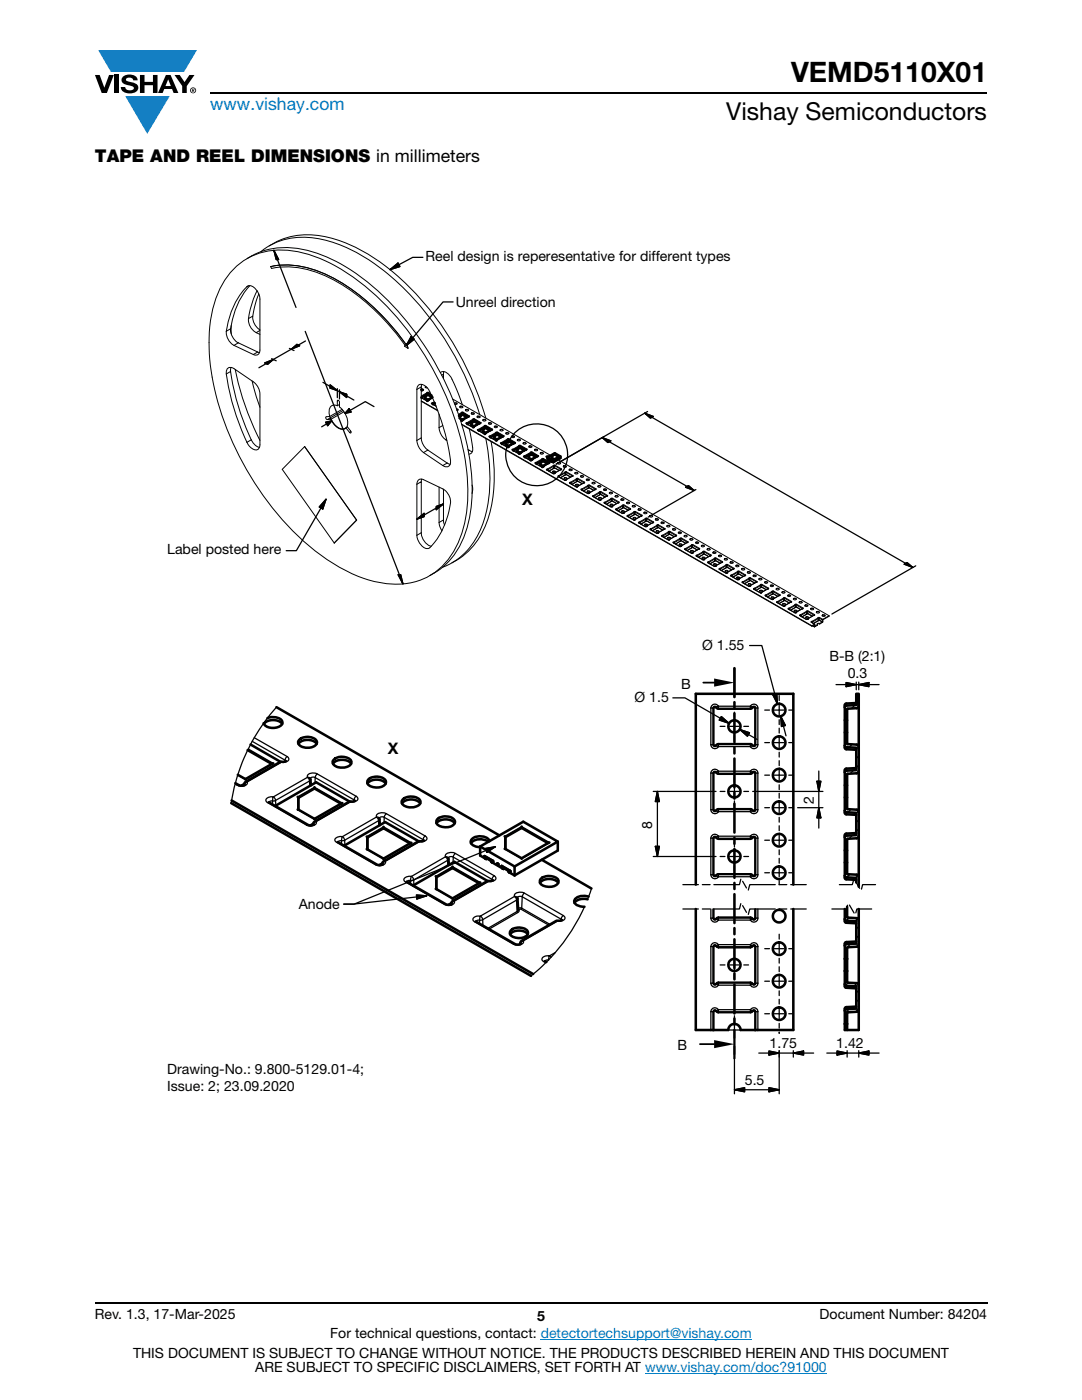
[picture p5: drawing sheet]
<svg xmlns="http://www.w3.org/2000/svg" width="216mm" height="279mm" viewBox="0 0 216 279" stroke-linecap="round" stroke-linejoin="round" font-family="sans-serif">
<defs><g id="words">
<text font-size="5.6" x="157.9" y="16.4">VEMD5110X01</text>
<text font-size="4.9" x="144.9" y="24">Vishay Semiconductors</text>
<text font-size="3.5" fill="#007ec4" x="42" y="21.9">www.vishay.com</text>
<text font-size="3.5" x="18.9" y="32.3">TAPE AND REEL DIMENSIONS in millimeters</text>
<g font-size="3.2">
<text x="104.2" y="100.7">X</text>
<text x="77.4" y="150.6">X</text>
</g>
<g font-size="2.8">
<text x="84.9" y="52.1">Reel design is reperesentative for different types</text>
<text x="90.9" y="61.3">Unreel direction</text>
<text x="33.4" y="110.6">Label posted here</text>
<text x="140.1" y="129.7">Ø 1.55</text>
<text x="165.5" y="131.9">B-B (2:1)</text>
<text x="135.9" y="137.5">B</text>
<text x="169.1" y="135.3">0.3</text>
<text x="126.6" y="140.1">Ø 1.5</text>
<text x="162.4" y="160.5" transform="rotate(-90 162.4 160.5)">2</text>
<text x="130.1" y="165.4" transform="rotate(-90 130.1 165.4)">8</text>
<text x="59.6" y="181.4">Anode</text>
<text x="135.2" y="209.6">B</text>
<text x="153.6" y="209.1">1.75</text>
<text x="166.9" y="209.2">1.42</text>
<text x="148.6" y="216.5">5.5</text>
<text x="18.9" y="263.3">Rev. 1.3, 17-Mar-2025</text>
<text x="107.2" y="263.6">5</text>
<text x="163.6" y="263.3">Document Number: 84204</text>
<text x="65.9" y="267.1">For technical questions, contact: detectortechsupport@vishay.com</text>
<text x="26.5" y="271">THIS DOCUMENT IS SUBJECT TO CHANGE WITHOUT NOTICE. THE PRODUCTS DESCRIBED HEREIN AND THIS DOCUMENT</text>
<text x="50.9" y="273.8">ARE SUBJECT TO SPECIFIC DISCLAIMERS, SET FORTH AT www.vishay.com/doc?91000</text>
</g>
<g font-size="2.8" fill="#040503">
<text x="33.4" y="214.3">Drawing-No.: 9.800-5129.01-4;</text>
<text x="33.4" y="217.7">Issue: 2; 23.09.2020</text>
</g>
</g></defs>
<g fill="#147fc3">
<path d="M19.6 10h19.7l-2.6 4.3h-1.1h-13.5z"/>
<path d="M25 19.2h8.9l-4.5 7.5z"/>
</g>
<g fill="#000">
<path d="M18.9 15h1l.9 2.5 1-2.5h.9l-1.4 3.6h-1zM22.9 15h.9v3.6h-.9zM24.6 15.3a2.1 2.1 0 0 1 2.8 .3l.1 .4h-.9a.79 .79 0 0 0-.7-.5 .79 .79 0 0 0-.8 .4l.3 .3 1 .2a1.08 1.08 0 0 1 1.2 1 1.08 1.08 0 0 1-1.1 1.2 1.73 1.73 0 0 1-2.4-1.2h.9a.96 .96 0 0 0 .8 .6 .96 .96 0 0 0 .9-.4 1.31 1.31 0 0 0-1.2-.6 1.03 1.03 0 0 1-1.1-.6 1.03 1.03 0 0 1 .2-1.1zM27.9 15h.9v1.3h1.7v-1.3h.9v3.6h-.9v-1.6h-1.7v1.6h-.9zM34.8 15h1.1l.9 1.4 1-1.4h1l-1.5 2.2v1.4h-.9v-1.4z"/>
<path d="M33.6 15.9l.5 1.3h-1.1zM33.1 15l-1.6 3.6h1l.3-.8h1.5l.3 .8h1l-1.6-3.6z"/>
<path d="M38.4 17.8h.2v.2h-.2zM38.3 17.7v.7h.1v-.3l.4 .3-.2-.3 .2-.2-.1-.2z"/>
<path d="M38.1 18a.46 .46 0 0 1 .9 0 .46 .46 0 0 1-.9 0zM37.9 18a.6 .6 0 0 0 1.2 0 .6 .6 0 0 0-1.2 0z"/>
<circle cx="85.4" cy="79.8" r=".25"/>
<circle cx="91.7" cy="83.1" r=".25"/>
<circle cx="92.3" cy="83.8" r=".25"/>
<circle cx="92.3" cy="82.7" r=".25"/>
<circle cx="94.1" cy="84.4" r=".25"/>
<circle cx="94.6" cy="84.1" r=".25"/>
<circle cx="96.3" cy="86.1" r=".25"/>
<circle cx="96.3" cy="85.7" r=".25"/>
<circle cx="96.9" cy="85.4" r=".25"/>
<circle cx="98.6" cy="87" r=".25"/>
<circle cx="99.2" cy="86.7" r=".25"/>
<circle cx="100.9" cy="88.3" r=".25"/>
<circle cx="101.4" cy="88" r=".25"/>
<circle cx="103.8" cy="90.4" r=".25"/>
<circle cx="106" cy="91.7" r=".25"/>
<circle cx="106" cy="90.7" r=".25"/>
<circle cx="107.8" cy="92.3" r=".25"/>
<circle cx="108.3" cy="93" r=".25"/>
<circle cx="108.3" cy="92" r=".25"/>
<circle cx="109.5" cy="91.7" r=".25"/>
<circle cx="110" cy="92" r=".25"/>
<circle cx="110.1" cy="92" r=".25"/>
<circle cx="110.1" cy="91" r=".25"/>
<circle cx="110.6" cy="90.7" r=".25"/>
<circle cx="97.2" cy="171.3" r=".25"/>
<circle cx="100.6" cy="173.3" r=".25"/>
</g>
<path d="M42 18.6h155M18.9 260h178.1" fill="none" stroke="#000" stroke-width=".36"/>
<path d="M107.9 267.3h42.1M128.7 274h36.3" fill="none" stroke="#007ec4" stroke-width=".2"/>
<g fill="none" stroke="#000" stroke-width=".2">
<path d="M46.4 53.9a13.4 13.4 0 0 1 13-3.7 33.5 33.5 0 0 1 16 9.1 59.5 59.5 0 0 1 17.7 34.9 25.9 25.9 0 0 1-2.8 16.2 12.8 12.8 0 0 1-12.7 6.1 26.8 26.8 0 0 1-13.3-5.5 59.1 59.1 0 0 1-20.7-30.2 37.9 37.9 0 0 1-1-19.5 17.2 17.2 0 0 1 3.8-7.4zM49.3 57.2a15.6 15.6 0 0 0-4.2 8.9M49.3 57.2a1.09 1.09 0 0 1 1.5 .3 3.3 3.3 0 0 1 1.1 2.2v10.2a.86 .86 0 0 1-.4 .8 .86 .86 0 0 1-1 .1M49.3 51.6a15.1 15.1 0 0 1 12.9-1.4 39.2 39.2 0 0 1 17.7 12.5 58.7 58.7 0 0 1 14.2 31.8 26.3 26.3 0 0 1-2.5 14.6 13.7 13.7 0 0 1-5.8 5.8M49.6 57l-.3 .2M49.9 57a15.8 15.8 0 0 0-3.9 8.6M51.3 58a18.4 18.4 0 0 0-1.7 5.6M51.6 58.7l-.7 2.1-.5 2.3M52 50.2a14.1 14.1 0 0 1 13.1-2.2 36.9 36.9 0 0 1 16.8 10.8 61.3 61.3 0 0 1 13.8 23.9M53.7 49.1a14.7 14.7 0 0 1 12.5-1.6 38.5 38.5 0 0 1 17.5 11.9 61.6 61.6 0 0 1 13.2 24M54 53.2a17.9 17.9 0 0 1 12.1 2.1 44 44 0 0 1 14.9 13.5M54 53.2a17.2 17.2 0 0 1 12.1 2.1 44.1 44.1 0 0 1 14.9 13.4"/>
<path d="M54 53.2l.2 .4a17.8 17.8 0 0 1 11.9 2 43.5 43.5 0 0 1 14.7 13.3l-.1 .2 .7 .4M45.1 66.1a3.1 3.1 0 0 0 1.6 2.8M45.2 74.6a47.8 47.8 0 0 0 4.1 13.7M45.2 74.6a.96 .96 0 0 1 .3-1.1 .96 .96 0 0 1 1.2 .1l4.1 2.8a3.2 3.2 0 0 1 1.1 2.2v10.2l-.3 .7a1.12 1.12 0 0 1-1.6-.2l-.7-1M45.2 74.6l.8-.5a47.8 47.8 0 0 0 4.1 13.7M46 65.6a3.1 3.1 0 0 0 1.6 2.8M46 65.6l-.9 .5M46.1 73.3l-.1 .8M46.1 65v1.6M46.7 68.9l3.8 1.9M46.9 73.7a55.5 55.5 0 0 0 5 14.2M47.6 68.4l3.8 1.9"/>
<path d="M47.6 68.4l-.9 .5M49.6 63.6l.8-.5a3 3 0 0 0 1.5 2.7M49.6 63.6a2.99 2.99 0 0 0 1.5 2.8M50.3 76l1.6 5.3M51.1 66.4l.8 .3M51.4 70.3l-.9 .5M51.4 70.3l.4 .1M51.9 65.9l-.8 .5M67.5 79.9l-.2 .1M81.2 68.6l-.2 .2M81.2 68.6h.1M81.2 68.6l.2 .9"/>
<path d="M81.4 69.5h.1M83.2 77.7v10.2M83.2 77.7l.2-.7a1.15 1.15 0 0 1 1.7 .2l.7 1M84.1 77.5l.4 .2M84.1 77.6l.3 .2M84.1 79.4l1 .6M84.1 79.1v.1M84.1 79.3l1.3 .7M84.1 77.2v10.2M84.1 77.2l-.9 .5M84.1 79.2v.1M84.1 79.2h.1"/>
<path d="M84.1 76.7v.5M84.2 76.7h-.1M84.2 77.9h.1M84.3 77.9l-.2 .2M84.4 77.8v.1M84.5 77.7l-.1 .2-.3 .1M84.5 77.7v.2h-.2M84.9 77.1v.3h.4M85 77.2l-.1 .1M85.2 80l.2-.1-.1 .1M85.2 78.5v.2M85.2 78.5v-.1l-1.1 .6"/>
<path d="M85.2 78.5l-1.1 .7M85.3 78.5h-.1M85.3 78.5v.2M85.3 80h.1M85.4 78.4v.2M85.4 78.4l.1-.1h-.3l-.1 .1 .2 .1M85.4 78.4l.6 .4M85.4 78.4l-.2 .1M85.5 78.3l.4 .3M85.8 78.2a46.7 46.7 0 0 1 4.1 13.9 .9 .9 0 0 1-.5 1 .9 .9 0 0 1-1-.2M86.3 79.4l-1 .6M86.3 79.4l-.9 .5"/>
<path d="M87.9 74.4a1.39 1.39 0 0 1 2 .7l1.2 2.6 1.2 3M88.1 74.9l.4-.2v.9M88.6 74.2l-.1 .5M90.3 79.6l19.6 11.3M50.1 87.8l.8 1.1 .9 .4M50.1 87.8l-.8 .5M65.8 83.1l-.7 .1a.34 .34 0 0 0-.1 .3 .34 .34 0 0 0 .3 .2M66 83.7l.2 .3a3.2 3.2 0 0 0 2.1 1.7l.7-.3M66 83.7h-.7M67.3 81a1.14 1.14 0 0 0-1.3 .1 1.14 1.14 0 0 0-.3 1.2l.1 .8M67.3 80l.1-.1 .3 .2v1.1a3.9 3.9 0 0 1 1.5 3.9l.9 1.2-.1 .1-.3-.1M67.3 80v1"/>
<path d="M67.7 80.7l-.4 .3M68.3 81.7l-2.5 1.4M68.5 81.9l-3.2 1.8M68.6 82.2l-2.6 1.5M69 85.4l.7 .9M69.3 85.2l-.3 .2M70 86.1l-.3 .2M83.2 87.9l.5 1.5 .8 .9M83.2 96.6a.87 .87 0 0 1 .3-.9 .87 .87 0 0 1 1 0l3.9 1.9a3.1 3.1 0 0 1 1.3 3.6 14.9 14.9 0 0 1-4.1 8.2 1.8 1.8 0 0 1-2.1-1.3l-.3-1.3M83.2 96.6l.9-.5v10.2M83.2 96.6v10.2M84.1 80.1l3.3 1.9"/>
<path d="M84.1 80l3.2 1.9M84.1 87.4l.2 1.1 .6 .9 .5 .4M84.1 87.4l-.9 .5M84.1 95.6v.5M84.5 90.3l3.9 2.6M85.4 89.8l-.9 .5M85.4 89.8l3.8 2.6M86.1 80.6l.9 .5zM86.3 80.5v.1M86.3 80.5l-.1 .1M86.3 80.5v-.1h-.1l-.1 .2M86.4 80.5v.2"/>
<path d="M86.4 80.5h-.1M86.6 80.2l-.3 .2 .1 .1M86.7 80.3l-.3 .2M87.6 82.7v2.6M87.6 85.3l.1 .7 .4 .9 .8 .9M87.6 97.2v7.1M88.4 84.9l-.8 .4M88.5 97.6v6.2M88.9 87.8l.3 .1M89.1 87.7l-.2 .1M89.2 92.4l-.8 .5M89.2 92.4l.6 .3"/>
<path d="M90.7 80.4a.28 .28 0 0 1 .3-.1 .28 .28 0 0 1 .2 .3l-.4 .1M90.7 80.5l.5 .1M91.1 81.5l.3 .2-.2 .2M91.1 81.7l.2 .1M91.2 81.9h.1M91.3 81.8h.1M91.4 81.7l-.2 .2M91.7 81.3l.3-.2 .4 .2M91.8 81.1h.5v.2l-.5 .1zM91.9 83.8l.4 .1M91.9 83.9l.1 .1M92.1 82.5l-.1-.1-.5 .3"/>
<path d="M92.1 82.5l-.6 .3M92.1 84.6l69.9 40.3M92.1 82.4h.1M92.1 82.5h.1M92.1 82.4v.3M92.1 84.8l69.9 40.2M92.2 83.9l.1-.1-.3 .2M92.2 83.9h.1M92.3 82.4l1.3 .8 .1-.2M92.3 82.4l.1-.2h-.2l-.2 .1 .1 .1M92.3 82.4v.2M92.3 82.4h-.2"/>
<path d="M92.4 82.2l1.3 .8M92.9 81.8l.4-.1 .2 .2-.4 .1zM92.9 81.9l.2-.1 .4 .1M93.2 84.5h-.1l1.4 .8M93.2 84.5v-.1l-.2 .1 1.3 .8M93.2 84.5v.1M93.3 84.5v.1M93.3 84.5h-.1M93.4 89.7l.2 .2M93.4 83.2l-1.1 .6M93.5 90l.1-.1 .7 .2M93.6 83.2l-1.4 .8"/>
<path d="M93.6 85.6l.7 4a.89 .89 0 0 1-.7 1M93.7 83v.1l-.2 .1M94.1 82.6l.2-.1 .3 .1M94.1 82.4h.4l.1 .2-.5 .1zM94.2 96.8l.1 .8-.1 .9M94.4 83.8v.2M94.4 83.8l-1.1 .7M94.4 83.8l-.1-.1-1.1 .7 .1 .1M94.4 83.7v.1M94.4 83.8h.1M94.4 83.8l.1 .2M94.5 85.2v.1"/>
<path d="M94.6 83.7v.2M94.6 83.7l.1-.1h-.3v.1M94.6 83.7h-.2M94.6 83.7l1.3 .8M94.6 85.2l-.1 .1M94.6 85.2l-.2 .1M94.7 83.6l1.3 .7M95.2 83.2l.2-.1 .4 .1M95.3 83.1h.4l.1 .1-.4 .2-.2-.2zM95.3 85.9l1.3 .7M95.3 85.8l1.4 .8h.1M95.5 85.8v.1"/>
<path d="M95.5 85.8l-.2 .1M95.5 85.8v-.1h-.2v.2M95.5 85.8h.1M95.5 85.7l.1 .1M95.6 85.8v.2M95.7 84.5h.1M95.8 84.5l-1.2 .7M96 84.3v.2h-.2M96 84.3l-1.5 .9M96.3 83.8l.3-.1 .4 .2a.37 .37 0 0 1-.7 0zM96.3 83.9l.3-.1 .3 .1M96.7 85.1v.2"/>
<path d="M96.7 85.1l-.1-.1-1.1 .7M96.7 85.1l-1.1 .7M96.7 85.1h.1M96.7 85.1l.1 .2M96.8 86.6l.1-.1-.3 .1M96.8 86.6h.1M96.9 85v.2M96.9 85l.1-.1h-.2l-.2 .1 .1 .1M96.9 85l-.2 .1M96.9 85l1.3 .8M96.9 87.5a32.8 32.8 0 0 1-.7 17.3 13.6 13.6 0 0 1-7.9 8.4M97 84.9l1.2 .7"/>
<path d="M97.5 84.4h.6a.29 .29 0 0 1-.3 .3 .29 .29 0 0 1-.3-.3zM97.5 84.6l.2-.2 .4 .2M97.6 87.2l1.5 .7M97.8 87.1l-.1-.1-.1 .2M97.8 87.1h.1M97.8 87.1l-.2 .1 1.4 .8 .2-.2-.1 .1M97.8 87.1v.1M97.9 87.1v.2M98 88.1a32 32 0 0 1-.9 16.3 14.2 14.2 0 0 1-6.9 7.9M98 85.8l-1.1 .7M98.2 85.8h.1M98.2 85.6v.2l-1.4 .8"/>
<path d="M98.2 85.6l.1 .2h-.2M98.6 85.2l.3-.1 .3 .1M98.6 85.1a.28 .28 0 0 1 .4-.1 .28 .28 0 0 1 .2 .3h-.5zM99 86.5l-1.1 .6M99 86.5l-.1-.2-1.1 .7 .1 .1M99 86.4h.1M99 86.4v.1M99 86.4v.2M99.1 87.9h.1M99.2 86.4l.1-.2h-.2h-.2l.1 .2M99.2 86.4h-.2M99.2 86.4l1.3 .7"/>
<path d="M99.2 86.4v.1M99.3 86.2l1.2 .8M99.8 85.8l.3-.2 .3 .2a.31 .31 0 0 1-.3 .2 .31 .31 0 0 1-.3-.2zM99.8 85.9l.3-.1 .3 .1M99.9 88.5l1.3 .7M99.9 88.5l1.5 .7M100.1 88.5h-.2M100.1 88.5l-.1-.2-.1 .2M100.1 88.5v.1M100.2 88.4l-.1 .1M100.2 88.4v.2M100.3 87.2h.1"/>
<path d="M100.4 87.2l-1.2 .6M100.5 87.1l-1.4 .8M100.5 87v.1M100.5 87l.1 .1h-.2M100.9 86.5l.3-.1 .3 .1M101 86.4h.5a.26 .26 0 0 1-.3 .3 .26 .26 0 0 1-.2-.3zM101.2 89.2l.3-.1-.1 .1M101.3 87.8l-1.1 .6M101.3 87.8l-.1-.1-1.1 .6 .1 .1M101.3 87.8v.1M101.3 87.7v.1M101.3 87.7h.1"/>
<path d="M101.3 87.7v.2M101.4 89.2h.1M101.5 87.7v-.1l-.1-.1-.2 .1 .1 .1M101.5 87.7h-.2M101.5 87.7v.2M101.5 87.7l1.3 .8M101.5 87.6l1.3 .7M102.1 87.2l.2-.1 .4 .1M102.1 87l.6 .1a.26 .26 0 0 1-.3 .2 .26 .26 0 0 1-.3-.3zM102.2 89.8l1.5 .8M102.2 89.8l1.3 .8M102.3 89.8h-.1"/>
<path d="M102.3 89.8l.1-.2h-.2v.2M102.3 89.8v.1M102.4 89.6l.1 .2M102.5 89.8h-.2M102.5 89.8v.1M102.6 88.5l-1.1 .6M102.8 88.3l.1 .1-.2 .1M102.8 88.3v.2l-1.4 .7M103.2 87.9l.3-.2 .3 .2M103.3 87.7l.5 .1a.29 .29 0 0 1-.3 .2 .29 .29 0 0 1-.3-.2zM103.5 90.6l.3-.1-.1 .1M103.6 89.1l-1.1 .7"/>
<path d="M103.6 89.1l-.1-.1-1.1 .6M103.6 89.1v.2M103.6 89v.1M103.6 89v.3M103.7 90.6h.1M103.8 89v-.1l-.2-.1-.1 .2h.1M103.8 89h-.2M103.8 89l1.2 .8M103.8 89v.2M103.8 88.9l1.3 .7M104.4 88.5l.2-.1 .4 .1M104.4 88.4h.5a.26 .26 0 0 1-.2 .3 .26 .26 0 0 1-.3-.3z"/>
<path d="M104.5 91.1l1.5 .8M104.5 91.1l1.3 .8M104.6 91.1l.1-.1h-.2v.2M104.6 91.1h-.1M104.6 91.1v.1M104.7 91.1h-.1M104.7 91.1l.1 .1M104.9 89.8h.1M104.9 89.8l-1.1 .7M105.1 89.7l-1.4 .8M105.1 89.6v.2M105.1 89.6l.1 .2h-.2"/>
<path d="M105.5 89.2l.4-.2 .2 .2M105.6 89l.5 .1a.26 .26 0 0 1-.3 .2 .26 .26 0 0 1-.2-.3zM105.8 91.9l.3-.1-.1 .1M105.9 90.4l-1.2 .7M105.9 90.4l-.1-.1-1.1 .7v.1M105.9 90.4h.1M105.9 90.4v.2v-.2M106 91.9h.1M106.1 90.3v-.1h-.2v.2M106.1 90.3l1.3 .8M106.1 90.3v.2M106.1 90.3l-.2 .1"/>
<path d="M106.1 90.2l1.3 .7M106.7 89.9l.4-.2 .2 .2M106.7 89.7h.6a.34 .34 0 0 1-.3 .3 .34 .34 0 0 1-.4-.2zM106.8 92.4l1.3 .8M106.8 92.4l1.5 .8M107 92.4h-.2M107 92.4v-.1h-.2v.2M107 92.4v.1M107.1 92.4h-.1M107.1 92.4v.2M107.2 91.1l-1.1 .7M107.4 90.9v.2l-1.4 .8"/>
<path d="M107.4 90.9l.1 .2h-.2M107.8 90.4l.2-.1 .4 .1a.29 .29 0 0 1-.3 .2 .29 .29 0 0 1-.3-.2zM107.8 90.5l.4-.1 .2 .1M108.1 93.2l.3-.1-.1 .1M108.2 91.8l-1.1 .6M108.2 91.8l-.1-.2-1.1 .7 .1 .1M108.2 91.8v.1M108.2 91.7v.1M108.2 91.7h.1M108.2 91.7v.2M108.3 93.2h.1M108.4 91.6v-.1h-.2l-.1 .1 .1 .1"/>
<path d="M108.4 91.6l-.2 .1M108.4 91.6l1.2 .8M108.4 91.6l-.1 .2M108.4 91.5l1.3 .7M109.1 93.8l1.3 .7 .2 .1 .1-.2-.1 .1M109.2 93.7v.2M109.2 93.7l-.1 .1 1.3 .7h.2M109.2 93.7v-.1l-.1 .2M109.3 93.6v.1M109.3 93.7l.1 .2M109.3 93.7h-.1M109.5 92.4h.1"/>
<path d="M109.5 92.4l-1.2 .7M109.5 91.1h-.3l-.2 .1M109.6 91.1a.28 .28 0 0 0-.4-.2 .28 .28 0 0 0-.2 .4h.3M109.7 92.2l.1 .2h-.3M109.7 92.2v.2l-1.4 .8M110.3 94.2l.2-.1 .4 .1M110.3 94.1a.27 .27 0 0 1 .3-.1 .27 .27 0 0 1 .2 .3h-.5zM110.5 93.1v.3M110.5 93.1l-1.2 .6M110.5 93.1l-.1-.2-1.1 .7M110.5 93v.1M110.5 93.4l-1 .6"/>
<path d="M110.5 93v.4M110.5 93h.1M110.5 93.5l-1 .5M110.5 93.3l.1 .1M110.6 93.4h-.1M110.6 94.5h.1M110.6 93.4l.9 .5M110.7 92.9l-.1 .4 1 .6M110.7 92.9v-.1h-.2l-.1 .1 .1 .1M110.7 92.9l1.3 .9M110.7 92.9l-.2 .1M110.7 92.8l1.3 .8"/>
<path d="M111.3 92.4l.4-.1 .2 .1-.5 .2zM111.3 92.5l.2-.1 .4 .1M111.3 91.7l54.1 31.2M111.4 95.1l1.5 .7M111.4 95.1l1.3 .7M111.5 95.1l.1-.2h-.2v.2M111.5 95.1h-.1M111.5 95.1v.1M111.6 95l-.1 .1M111.6 95v.2M111.8 93.8l-1.2 .6M112 93.6v.1l-1.4 .8"/>
<path d="M112 93.6l.1 .1-.2 .1M112.4 93.2l.2-.2 .4 .2M112.5 93l.3-.1 .2 .2-.4 .2-.2-.1zM112.6 95.5l.2-.1 .3 .1M112.6 95.4a.27 .27 0 0 1 .3-.1 .27 .27 0 0 1 .2 .3h-.5zM112.8 94.4l-.1-.1-1.1 .6v.1M112.8 94.4l-1.2 .6M112.8 94.4v.4M112.8 94.3v.4M112.8 94.8l-1 .5M112.8 94.4h.1M112.8 94.8l-.9 .6"/>
<path d="M112.8 94.7v.1M112.8 94.6l.2 .1zM112.9 95.8h.1M112.9 95.8l.1-.1-.1 .2-.2-.1M112.9 94.7l.9 .5M113 94.7l.9 .5M113 94.3v-.1l-.2-.1v.2M113 94.3l1.3 .8M113 94.3v.4M113 94.3h-.2M113 94.2l1.3 .7M113.6 93.8l.2-.1 .4 .1"/>
<path d="M113.7 96.4l1.5 .8M113.7 96.4l1.2 .8M113.8 96.4h-.1M113.8 96.4l.1-.2-.2 .1v.1M113.8 96.4h.1M113.8 96.4v.1M113.9 96.4v.2M114.1 95.1h.1M114.1 95.1l-1.1 .6M114.3 94.9v.2l-1.4 .7M114.3 94.9l.1 .1-.2 .1M114.7 94.4a.28 .28 0 0 1 .4-.2 .28 .28 0 0 1 .1 .4h-.4z"/>
<path d="M114.7 94.5l.2-.1 .4 .1M114.8 96.8l.3-.1 .3 .1M114.9 96.7l.4-.1 .1 .2-.4 .2-.2-.2zM115.1 95.7v.3M115.1 95.7l-1.2 .7M115.1 95.7l-.1-.1-1.1 .6v.2M115.1 96.1l-1 .6M115.1 95.6v.5M115.1 96h.1M115.1 96v.1M115.2 97.2l.1-.1-.3 .1M115.2 96l.9 .5"/>
<path d="M115.3 95.6v-.1l-.1-.1-.2 .1 .1 .1M115.3 95.6h-.2M115.3 95.6l1.2 .8M115.3 95.6l-.1 .4 1 .5M115.3 95.5l1.3 .7M115.8 95.1l.3-.1 .4 .1M115.9 95a.28 .28 0 0 1 .3-.1 .28 .28 0 0 1 .2 .3l-.4 .1zM116 97.7l1.5 .8M116.1 97.7l-.1 .1 1.3 .7 .3-.1-.1 .1M116.1 97.7v-.1h-.1v.2M116.1 97.7h.1M116.1 97.7v.1"/>
<path d="M116.1 97.6l.1 .1M116.2 97.7v.2M116.4 96.4l-1.2 .6M116.6 96.2v.2h-.2M116.6 96.2l-1.4 1M117 95.8l.2-.1 .4 .1M117 95.7a.27 .27 0 0 1 .3-.2 .27 .27 0 0 1 .2 .4h-.4zM117.2 98.2l.2-.2 .3 .2M117.2 98h.4l.1 .2-.5 .1zM117.4 97l-.1-.1-1.1 .7M117.4 97l-1.2 .7M117.4 97v.4"/>
<path d="M117.4 96.9v.1M117.4 97h.1M117.4 97.4l-1 .6M117.4 97.3h.1M117.4 97.4h.1M117.5 97.4h-.1M117.5 98.5h.1M117.5 97.3l.9 .6M117.6 96.9v-.1h-.1l-.2 .1h.1M117.6 96.9l1.2 .8M117.6 96.9h-.2M117.6 96.9l-.1 .4 1 .5"/>
<path d="M117.6 96.8l1.3 .7M118.1 96.3a.28 .28 0 0 1 .4-.1 .28 .28 0 0 1 .2 .3h-.5zM118.1 96.5l.3-.2 .3 .2M118.4 99l-.1 .1 1.2 .7M118.4 99v-.1l-.2 .1 1.6 .8M118.4 99v.1M118.5 99h-.1M118.5 99v.2M118.7 97.7h.1M118.7 97.7l-1.2 .7M118.9 97.5l-1.4 1M118.9 97.5v.2h-.2"/>
<path d="M119.3 97.1l.2-.1 .4 .1M119.4 96.9l.5 .1a.26 .26 0 0 1-.3 .3 .26 .26 0 0 1-.2-.4zM119.4 99.5l.3-.1 .3 .1M119.6 99.8l.3-.1-.1 .1M119.7 98.4l-.1-.2-1.2 .7 .1 .1M119.7 98.4l-1.2 .6M119.7 98.4v.3M119.7 98.3h.1M119.7 98.7l-1 .6 1-.5M119.7 98.3v.4M119.7 98.3v.1M119.7 98.6l.1 .1"/>
<path d="M119.7 98.7h.1M119.8 99.8h.1M119.8 98.7l.9 .5M119.8 98.7h-.1M119.8 98.3l.1-.2h-.1l-.2 .1 .1 .1M119.8 98.3l1.3 .7M119.8 98.3h-.1M119.8 98.3v.3l1 .5M119.9 98.1l1.3 .8M120.4 97.8l.3-.1 .3 .1M120.5 97.6l.5 .1a.32 .32 0 0 1-.3 .2 .32 .32 0 0 1-.3-.2zM121 99h.1"/>
<path d="M121 99l-1.2 .7M121.2 98.9v.1h-.2M121.2 98.9v.1l-1.4 .8M121.6 98.3a.28 .28 0 0 1 .3-.1 .28 .28 0 0 1 .2 .3l-.3 .1zM121.6 98.5l.2-.2 .4 .2M121.9 99.6h.1M121.9 99.5l.2-.1h.1l-.1 .2M122 99.7l-1.2 .6M122 99.7l-.1-.1-1.2 .6 .1 .1M122 99.6v.5M122 99.6v.4M122 99.6v.1"/>
<path d="M122 100h.1M122.1 100l.9 .5M122.1 100h-.1M122.1 99.6h-.1M122.1 99.6l1.3 .7M122.1 99.6v.3l1 .6M122.2 99.4l1.3 .8M122.7 99.1l.3-.1 .3 .1M122.8 98.9l.5 .1a.26 .26 0 0 1-.3 .2 .26 .26 0 0 1-.2-.3zM123.9 99.8l.2-.2 .4 .2M123.9 99.6a.28 .28 0 0 1 .3-.1 .28 .28 0 0 1 .2 .3h-.4zM66.7 108.4h.1"/>
<path d="M71.2 103.8l-4.5 4.6M71.2 103.8l-10.4-14.7-4.5 4.6 10.4 14.7M84.1 106.3a2.9 2.9 0 0 0 2 2.7M84.1 106.3l-.9 .5M87.6 104.3l.2 .8 .4 .8M88.5 103.8l.2 1M88.5 103.8l-.9 .5M120.6 100.4l1.3 .8 .2-.1M120.6 100.4l1.2 .7M120.7 100.3l-.1 .1M120.7 100.3v-.1h-.1v.2M120.7 100.3v.2"/>
<path d="M120.8 100.3h-.1M120.8 100.3v.2M121.7 100.8l.4-.1 .2 .1M121.7 100.7l.2-.1 .4 .1a.28 .28 0 0 1-.3 .2 .28 .28 0 0 1-.3-.2zM121.9 101.1l.3-.1-.1 .1M122 100.1l-1 .5M122 100v.1M122.1 101.1h.1M122.9 101.7l1.5 .7M122.9 101.7l1.2 .8 .4-.2-.1 .1M123 101.7h-.1M123 101.7l-.1-.2-.1 .1v.1"/>
<path d="M123 101.7v.1M123 101.5l.1 .2M123.1 101.7h-.1M123.1 101.7v.2M123.3 100.4h.1M123.3 100.4l-1.2 .6M123.5 100.3l-1.4 .8M123.5 100.2v.1M123.5 100.2v.1l-.2 .1M124 102.1l.3-.1 .3 .1M124.1 102h.5a.25 .25 0 0 1-.3 .3 .25 .25 0 0 1-.2-.3zM124.3 101l-.1-.1-1.2 .6"/>
<path d="M124.3 101l-1.2 .7M124.3 101v.4M124.3 100.9v.1M124.3 101.4l-1 .5M124.3 101v.3M124.3 101.4l-1 .6M124.3 101.3h.1M124.3 101.3v.1M124.4 102.4h.1M124.4 101.3h-.1M124.4 101.3l.9 .5M124.4 100.9l.1-.1-.2-.1-.1 .1 .1 .1"/>
<path d="M124.4 100.9h-.1M124.4 100.9v.4l1 .5M124.4 100.9l1.3 .8M124.5 100.8l1.3 .7M125 100.3a.34 .34 0 0 1 .4-.1 .34 .34 0 0 1 .2 .3 .35 .35 0 0 1-.6-.2zM125 100.4l.3-.1 .3 .1M125.2 103l1.5 .8M125.3 103v.1M125.3 103h-.2l1.3 .8M125.3 103v-.2l-.1 .1-.1 .1M125.4 103v.2M125.4 103h-.1"/>
<path d="M125.5 101.7l-1.1 .6M125.8 101.5l-.1 .2-1.3 .7M125.8 101.5v.2h-.2M126.2 101.1l.2-.1 .4 .1M126.2 101l.1-.1 .5 .1-.2 .2h-.4zM126.3 103.3a.28 .28 0 0 1 .4-.1 .28 .28 0 0 1 .1 .3l-.3 .1zM126.3 103.5l.3-.2 .3 .2M126.5 102.1h.3l-.2 .1zM126.5 103.8h.2l.1-.1-.1 .1M126.5 102.3l-1.1 .7M126.5 102.3v-.1l-1.2 .6 .1 .2M126.5 102.3l.1 .4"/>
<path d="M126.6 102.2v.1M126.6 102.7l-1 .6M126.6 102.3h-.1M126.6 102.3v.3M126.6 102.6h.1M126.6 102.6v.1M126.7 103.7v.1M126.7 102.6h-.1M126.7 102.6l.9 .5M126.7 102.6l1 .5M126.7 102.2l1.3 .8M126.7 102.2v.4"/>
<path d="M126.8 102.1l1.3 .7M127.3 101.8l.3-.2 .3 .2M127.4 101.6l.4-.1 .1 .3h-.5zM127.5 104.3l1.2 .8M127.5 104.4l1.5 .7M127.6 104.3v-.1h-.1l-.1 .2M127.6 104.3v.1M127.6 104.3h-.1M127.7 104.3v.2M127.7 104.3h-.1M127.9 103h.1M127.9 103l-1.2 .7"/>
<path d="M128.1 102.8v.2h-.2M128.1 102.8l-.1 .2-1.3 .8M128.5 102.4l.2-.1 .4 .1M128.5 102.2h.4l.2 .1-.1 .2h-.4l-.2-.2zM128.6 104.8l.3-.1 .3 .1M128.7 104.6l.5 .1a.25 .25 0 0 1-.3 .2 .25 .25 0 0 1-.2-.3zM128.8 103.6l.1 .4M128.8 103.6l-1.1 .7M128.8 103.6v-.1l-1.2 .7 .1 .1M128.8 104l-.9 .6M128.9 103.6l-.1 .4M128.9 103.9h.1"/>
<path d="M128.9 104h-.1M128.9 104.1l-1 .5M129 105.1l.1-.1-.3 .1M129 105.1h.1M129 103.9l.9 .6M129 103.9l-.1 .1M129 103.5l.1-.1h-.2l-.1 .1 .1 .1M129 103.5l1.3 .8M129 103.5l-.1 .1M129 103.5v.4l1 .6M129.1 103.4l1.3 .8M129.6 103.1l.3-.2 .3 .2"/>
<path d="M129.7 102.9l.3-.1 .2 .2-.2 .2h-.3zM129.8 105.7l1.2 .7M129.9 105.6l-.1 .1 1.3 .7h.2M129.9 105.6v-.1h-.1l-.1 .2M129.9 105.6v.1M130 105.6h-.1M130 105.6v.2M130.1 104.3l-1.1 .7M130.4 104.2v.1h-.2M130.4 104.2l-1.4 .9M130.8 103.7l.2-.1 .4 .1M130.8 103.5h.5l.1 .2-.5 .1z"/>
<path d="M130.9 106.1l.3-.1 .3 .1M130.9 106a.27 .27 0 0 1 .4-.1 .27 .27 0 0 1 .1 .3h-.4zM131.1 105v-.2l-1.2 .7 .1 .1M131.1 105l-1.1 .6M131.1 105l.1 .3M131.2 105.3l-1 .6M131.2 104.9h.1M131.2 105.4l-1 .5M131.2 104.9l-.1 .1M131.2 104.9v.4M131.2 105.3h.1M131.2 105.2l.1 .1z"/>
<path d="M131.3 106.4l.1-.1-.3 .1M131.3 106.4h.1M131.3 105.3l.9 .5M131.3 104.8l-.1 .1M131.3 104.8l.1-.1h-.2l-.1 .1 .1 .1M131.3 104.8l1.3 .8M131.3 104.8v.4l.9 .6M131.4 104.7l1.3 .8M131.9 104.3l.5-.1 .1 .2-.4 .1zM131.9 104.4l.3-.1 .3 .1M132.1 107l1.2 .8M132.1 107l1.3 .8 .2-.1"/>
<path d="M132.2 106.9v-.1l-.2 .1v.1M132.2 106.9h.1M132.2 106.9l-.1 .1M132.2 106.9v.2M132.3 106.9v.2M132.4 105.7h.1M132.5 105.7l-1.2 .6M132.7 105.5l-1.4 .9M132.7 105.5v.1h-.2M133 105.1l.4-.2 .3 .2M133.2 107.4l.2-.1 .4 .1M133.2 107.3l.5-.1 .1 .2-.5 .1z"/>
<path d="M133.4 106.3v.4M133.4 106.3l-1.1 .6M133.4 106.3v-.1l-1.2 .6 .1 .1M133.4 106.7l-.9 .5M133.4 106.2h.1M133.5 106.2l-.1 .1M133.5 106.7l-1 .6M133.5 106.2v.4M133.5 106.6h.1M133.5 106.6l-.1 .1M133.6 107.7l-.2 .1M133.6 106.6l.9 .5"/>
<path d="M133.6 106.2l.1-.1-.2-.1-.1 .1v.1M133.6 106.2l1.3 .8M133.6 106.2h-.1M133.6 106.2v.3l.9 .6M133.7 106.1l1.3 .7M134.2 105.7l.4-.1 .2 .1M134.2 105.6a.28 .28 0 0 1 .4-.1 .28 .28 0 0 1 .1 .3h-.4zM134.4 108.3l1.2 .8 .3-.1h-.1M134.4 108.3l1.3 .8 .1-.1M134.5 108.3h-.1M134.5 108.3v-.2l-.2 .1v.1M134.5 108.3h.1"/>
<path d="M134.5 108.3v.1M134.6 108.3v.2M134.7 107l-1.1 .6M135 106.8v.1l-.2 .1M135 106.8l-1.4 .9M135.3 106.2l.4-.1 .3 .2a.37 .37 0 0 1-.7 0zM135.4 106.4l.2-.2 .4 .2M135.5 108.7l.2-.1 .4 .1M135.7 107.6l-.1-.1-1.1 .6 .1 .2M135.7 107.6l-1.1 .7M135.7 107.6v.4M135.7 107.6h.1"/>
<path d="M135.7 108l-.9 .6M135.7 107.5v.1M135.7 107.6l.1 .3M135.8 108l-1 .6M135.8 107.9h.1zM135.8 107.9l-.1 .1M135.8 109h.1M135.9 107.9l.9 .5M135.9 107.5v.4l.9 .5M135.9 107.5l.1-.1h-.3h-.1l.1 .1M135.9 107.5l1.3 .8M135.9 107.5h-.2"/>
<path d="M136 107.4l1.3 .7M136.5 107l.2-.1 .4 .1M136.6 106.9h.4l.1 .1-.3 .2-.3-.1zM136.7 109.6l1.5 .8M136.7 109.6l1.2 .8M136.8 109.6h-.1M136.8 109.6v-.1h-.2v.1M136.8 109.6v.1M136.9 109.6h-.1M136.9 109.6v.2M137 108.3h.1M137.1 108.3l-1.2 .6"/>
<path d="M137.3 108.1v.2h-.2M137.3 108.1l-.1 .2-1.4 .7M137.7 107.7l.2-.1 .4 .1M137.7 107.5l.5 .1a.26 .26 0 0 1-.3 .2 .26 .26 0 0 1-.2-.3zM137.8 110.1l.2-.2 .4 .2M137.8 110a.27 .27 0 0 1 .3-.2 .27 .27 0 0 1 .2 .3h-.4zM138 110.4h.2v-.1l-.1 .1M138 108.9v-.1l-1.2 .7 .1 .1M138 108.9l-1.1 .7M138 108.9v.4M138 109.3l-.9 .6M138 108.8l.1 .1"/>
<path d="M138.1 108.9h-.1M138.1 109.3l-1 .6M138.1 108.9v.3M138.1 109.2h.1M138.1 109.2l-.1 .1M138.1 110.4h.1M138.2 109.2h-.1M138.2 109.2l.9 .6M138.2 108.8l.1-.1h-.2l-.2 .1h.1M138.2 108.8l-.2 .1M138.2 108.8l1.3 .8M138.2 108.8v.4l.9 .5"/>
<path d="M138.3 108.7l1.3 .7M138.8 108.3l.3-.2 .3 .2a.31 .31 0 0 1-.3 .2 .31 .31 0 0 1-.3-.2zM138.8 108.4l.4-.2 .2 .2M139 111l1.2 .7M139 111l1.5 .7M139.1 110.9l-.1 .1M139.1 110.9v-.1h-.2v.2M139.1 110.9v.1M139.2 110.9h-.1M139.2 110.9v.2M139.3 109.6l-1.1 .7M139.5 109.6l-1.4 .8"/>
<path d="M139.6 109.4l-.1 .2M139.6 109.4v.2h-.2M140 109l.2-.1 .4 .1M140 108.8l.5 .1a.26 .26 0 0 1-.3 .3 .26 .26 0 0 1-.2-.4zM140.1 111.4l.2-.1 .4 .1M140.2 111.2l.5 .1a.32 .32 0 0 1-.3 .2 .32 .32 0 0 1-.3-.2zM140.3 111.7l.2-.1-.1 .1M140.3 110.2l-1.1 .7M140.3 110.2l-.1-.1-1.1 .7 .1 .1M140.3 110.2v.4M140.3 110.6l-.9 .6M140.3 110.2h.1"/>
<path d="M140.3 110.7l-.9 .5M140.3 110.2l.1 .4M140.4 110.5l.1 .1M140.4 110.6h-.1M140.4 111.7h.1M140.5 110.6l.9 .5M140.5 110.6h-.1M140.5 110.5l.9 .6M140.5 110.1l.1-.1h-.2l-.2 .1 .1 .1M140.5 110.1l-.2 .1M140.5 110.1v.4M140.5 110.1l1.3 .8"/>
<path d="M140.6 110l1.3 .8M141.1 109.7l.2-.2 .4 .2M141.1 109.6a.28 .28 0 0 1 .3-.2 .28 .28 0 0 1 .2 .3l-.3 .1zM141.3 112.3l1.2 .7 .3-.1-.1 .1M141.3 112.3l1.4 .7M141.4 112.2l-.1 .1M141.4 112.2v-.1h-.2v.2M141.4 112.2v.1M141.4 112.1l.1 .1M141.5 112.2h-.1M141.5 112.2v.2M141.6 110.9h.1"/>
<path d="M141.7 110.9l-1.2 .7M141.8 110.9l-1.4 .8M141.9 110.8v.1h-.2M141.9 110.8l-.1 .1M142.2 110.2a.34 .34 0 0 1 .4-.1 .34 .34 0 0 1 .2 .3 .35 .35 0 0 1-.6-.2zM142.2 110.3l.4-.1 .2 .1M142.4 112.7l.2-.1 .4 .1M142.5 112.5l.5 .1a.25 .25 0 0 1-.3 .2 .25 .25 0 0 1-.2-.3zM142.6 111.6l-.1-.1-1.1 .6M142.6 111.6l-1.1 .6M142.6 111.5v.1M142.6 112l-1 .5"/>
<path d="M142.6 111.5v.5M142.6 112l-.9 .5M142.6 111.9h.2M142.7 111.9l-.1 .1M142.7 113h.1M142.8 111.9l.9 .5M142.8 111.9l-.2 .1M142.8 111.5l.1-.2h-.3l-.1 .1 .1 .1M142.8 111.5h-.2M142.8 111.5v.3l.9 .6M142.8 111.5l1.3 .7M142.9 111.3l1.3 .8"/>
<path d="M143.4 110.9a.28 .28 0 0 1 .3-.2 .28 .28 0 0 1 .2 .4h-.4zM143.4 111l.2-.1 .4 .1M143.5 113.6l1.5 .8M143.7 113.6v-.2h-.2v.2M143.7 113.6h-.2l1.3 .8M143.7 113.6v.1M143.8 113.5l-.1 .1M143.8 113.5v.2M143.9 112.3h.1M144 112.3l-1.2 .6M144.2 112.1l-.1 .1-1.4 .8M144.2 112.1v.1l-.2 .1"/>
<path d="M144.5 111.7l.4-.1 .2 .1M144.6 111.5l.5 .1a.26 .26 0 0 1-.3 .2 .26 .26 0 0 1-.2-.3zM144.7 114l.2-.1 .4 .1M144.8 113.9h.5a.26 .26 0 0 1-.3 .3 .26 .26 0 0 1-.2-.3zM144.8 114.4h.2l.1-.2-.1 .2M144.9 112.9l-.1-.1-1.1 .6 .1 .1M144.9 112.9v.4M144.9 112.9l-1.1 .6M144.9 113.3l-.9 .6 .9-.6M144.9 112.8h.1M144.9 112.8v.1M144.9 112.8l.1 .4"/>
<path d="M145 113.2l-.1 .1M145 113.2h.1M145 114.4h.1M145 113.2l1 .5M145.1 112.8v.3l.9 .6M145.1 112.8l.1-.2h-.3v.2M145.1 112.8h-.2M145.1 112.8l1.3 .7M145.2 112.6l1.2 .8M145.7 112.3l.2-.1 .4 .1M145.8 112.1l.5 .1a.34 .34 0 0 1-.3 .2 .34 .34 0 0 1-.3-.1zM145.8 114.9l1.3 .8h.2"/>
<path d="M145.8 114.9l1.3 .8M146 114.9v.1M146 114.9v-.2l-.2 .1v.2M146 114.9h-.2M146.1 114.9v.2M146.1 114.9h-.1M146.2 113.6h.1M146.3 113.6l-1.2 .6M146.4 113.5v.1M146.4 113.4v.2l-1.4 .7M146.4 113.4l.1 .1-.2 .1M146.8 113l.4-.1 .2 .1"/>
<path d="M146.9 112.8h.4l.2 .1-.5 .2-.2-.1zM147 115.4l.3-.2 .3 .2M147 115.2a.33 .33 0 0 1 .6 .2l-.4 .1zM147.2 114.2v.4M147.2 114.2l-1.1 .7M147.2 114.2l-.1-.1-1.1 .6 .1 .2M147.2 114.6l-1 .6M147.2 114.1v.1M147.2 114.2l.1 .3M147.2 114.6l-.9 .6M147.2 114.2h.1M147.3 114.5h.1"/>
<path d="M147.3 114.5l-.1 .1M147.3 115.6v.1M147.3 115.7l.1-.1-.2 .1M147.3 115.7h.1M147.4 114.5l.9 .6M147.4 114.5h-.1M147.4 114.5l.9 .5M147.4 114.1v.4M147.4 114.1l.1-.1h-.3v.1M147.4 114.1l1.3 .8M147.4 114.1h-.2M147.5 114l1.2 .7"/>
<path d="M148 113.6l.4-.1 .2 .1M148.1 113.5h.4l.1 .2h-.5zM148.2 116.3l1.2 .7M148.3 116.2h-.2l1.3 .8h.2M148.3 116.2l-.1-.1-.2 .1 .1 .1M148.3 116.2v.1M148.4 116.2h-.1M148.4 116.2v.2M148.5 114.9l-1.1 .7M148.7 114.7l-1.4 .9M148.7 114.7l.1 .2h-.2M149.1 114.3l.3-.1 .3 .1"/>
<path d="M149.1 114.2l.2-.1 .4 .1a.29 .29 0 0 1-.3 .3 .29 .29 0 0 1-.3-.3zM149.3 116.7l.2-.2 .4 .2M149.3 116.5a.26 .26 0 0 1 .3-.1 .26 .26 0 0 1 .2 .4h-.5zM149.5 115.5l-.1-.1-1.1 .7 .1 .1M149.5 115.5v.4M149.5 115.5l-1.1 .7M149.5 115.5h.1M149.5 115.9l-1 .6M149.5 115.8h.2zM149.5 115.9h.1M149.5 115.9l-.9 .6M149.6 115.9h-.1"/>
<path d="M149.6 117h.1M149.6 115.8l1 .6M149.7 115.8l.9 .5M149.7 115.4v-.1h-.2v.2M149.7 115.4l-.2 .1M149.7 115.4v.4M149.7 115.4l1.3 .8-1.4 .8M149.7 116.9l-.3 .1M149.7 116.9l-.1 .1M149.7 115.3l1.4 .8M150.3 114.8l.4-.1 .2 .2-.4 .2zM150.3 115l.2-.2 .4 .2"/>
<path d="M150.4 117.6l1.4 .8 .1-.1M150.4 117.6l1.3 .7M150.6 117.5v.1M150.6 117.5l-.1-.1-.1 .2M150.6 117.5l-.2 .1M150.7 117.5v.2M150.7 117.5h-.1M150.8 116.2l-1.1 .7M151.1 116.1l-.1 .1M151.1 116.1v.1h-.2M151.4 115.6l.3-.1 .3 .1M151.5 115.4h.4l.1 .2-.5 .1z"/>
<path d="M151.6 118l.2-.1 .3 .1M151.6 117.9a.32 .32 0 0 1 .3-.1 .32 .32 0 0 1 .2 .2l-.4 .1zM151.8 116.9v.3M151.8 116.9l-1.1 .6M151.8 116.9l-.1-.2-1.1 .7 .1 .1M151.8 116.8h.1M151.8 117.2l-1 .6M151.8 116.8v.4M151.8 117.3l-.9 .5M151.8 116.8v.1M151.8 117.2h.1M151.9 117.2h-.1"/>
<path d="M151.9 118.3l.1-.1-.3 .1M151.9 118.3h.1M151.9 117.2l1 .5M152 116.7v.4l.9 .6M152 116.7v-.1h-.3l.1 .2M152 116.7l1.3 .8M152 116.7l-.2 .1M152 116.6l1.3 .8M152.6 116.3l.3-.1 .3 .1M152.6 116.2a.34 .34 0 0 1 .6 .1 .31 .31 0 0 1-.4 .1 .31 .31 0 0 1-.2-.2zM152.7 118.9l1.5 .7M152.9 118.8l-.2 .1 1.3 .7"/>
<path d="M152.9 118.8v-.1h-.2v.2M152.9 118.8h.1M152.9 118.8v.2M153 118.8v.2M153.1 117.6l-1.1 .6M153.3 117.4v.1l-1.4 .8M153.3 117.4l.1 .1h-.2M153.7 116.8a.28 .28 0 0 1 .4-.1 .28 .28 0 0 1 .1 .3h-.4zM153.7 116.9l.4-.1 .2 .1M153.9 119.3l.2-.1 .4 .1M154 119.1h.3l.2 .2-.5 .1zM154.1 118.2l-.1-.1-1.1 .6 .1 .1"/>
<path d="M154.1 118.2v.3M154.1 118.2l-1.1 .6M154.1 118.1v.5M154.1 118.6l-.9 .5M154.1 118.5v.1M154.2 118.5h.1zM154.2 118.5l-.1 .1M154.2 119.6l.1-.1-.3 .1M154.2 119.6h.1M154.2 118.5l.9 .5M154.3 118.5l.9 .5M154.3 118.1v-.1l-.1-.1-.2 .1 .1 .1"/>
<path d="M154.3 118.1h-.2M154.3 118.1l1.3 .8M154.3 118.1v.4M154.3 118l1.3 .7M154.9 117.6l.2-.1 .4 .1M154.9 117.5a.28 .28 0 0 1 .3-.1 .28 .28 0 0 1 .2 .3h-.4zM155.4 118.9h.1M155.4 118.9l-1.1 .6M155.6 118.7l.1 .1-.3 .1M155.6 118.7l-1.4 .9M156 118.3l.4-.2 .2 .2M156 118.2a.27 .27 0 0 1 .4-.2 .27 .27 0 0 1 .1 .4h-.4z"/>
<path d="M156.4 119.5l-.1-.1-1.1 .6v.2M156.4 119.5l-1.2 .7M156.4 119.5v.4M156.4 119.4v.1M156.4 119.5v.3M156.4 119.5h.1M156.4 119.9l-1 .5M156.4 119.9l-1 .6M156.4 119.8h.1M156.4 119.8v.1M156.5 119.8l-.1 .1M156.5 119.8l1 .5"/>
<path d="M156.5 119.8h-.1M156.6 119.4v-.1l-.1-.1-.2 .1 .1 .1M156.6 119.4h-.2M156.6 119.4l-.1 .4 1 .5M156.6 119.4l1.3 .8M156.6 119.3l1.3 .7M157.2 118.8a.28 .28 0 0 1 .3-.1 .28 .28 0 0 1 .2 .3h-.4zM157.2 118.9l.2-.1 .4 .1M158.3 119.6l.2-.1 .4 .1M158.4 119.4h.3l.2 .2-.4 .1-.2-.1zM155 120.2l1.5 .8M155 120.2l1.3 .8"/>
<path d="M155.1 120.2h-.1M155.1 120.2l.1-.2-.2 .1v.1M155.1 120.2v.1M155.2 120.2h-.1M155.2 120.2l.1 .1M156.2 120.6l.3-.1 .3 .1M156.2 120.5l.4-.1 .1 .3h-.5zM156.5 120.9h.1l-.3 .1M156.5 120.9h.1M157.4 121.5v.1M157.4 121.5l.1-.1-.3 .1 1.6 .8M157.4 121.5h-.1l1.3 .8"/>
<path d="M157.5 121.5l.1 .2M157.5 121.5h-.1M157.7 120.2l-1.2 .7M157.9 120.2l-1.4 .7M157.9 120v.2M157.9 120l.1 .2h-.2M158.5 122h.5M158.5 121.8l.5 .1a.29 .29 0 0 1-.2 .2 .29 .29 0 0 1-.3-.2zM158.6 120.7l.3-.1v.1M158.6 120.7l.1 .1M158.6 122.3l.3-.1-.1 .1M158.7 120.8v.4"/>
<path d="M158.7 120.8l-1.2 .7M158.7 120.8l-.1-.1-1.1 .7v.1M158.7 121.2l-1 .6M158.7 120.8h.1M158.7 121.2l-.9 .6M158.7 121.1h.1M158.7 121.2h.1M158.8 122.3h.1M158.8 121.1l.9 .6M158.8 121.1l-.1 .1M158.9 120.7v.4l.9 .6M158.9 120.7l-.2 .1"/>
<path d="M158.9 120.7l1.3 .8M158.9 120.6l1.3 .7M159.5 120.3l.2-.2 .4 .2M159.5 120.1h.6a.3 .3 0 0 1-.3 .3 .3 .3 0 0 1-.3-.3zM159.6 122.9l1.3 .7M159.7 122.8l-.1 .1M159.7 122.8v-.1l-.1 .2M159.7 122.8v.1M159.8 122.8h-.1M159.8 122.8v.2M160 121.5h.1M160 121.5l-1.1 .7"/>
<path d="M160.2 121.5h.1M160.2 121.5l-1.4 .8M160.2 121.3v.2M160.2 121.3l.1 .2h-.2M160.6 120.9l.3-.1 .3 .1M160.6 120.8l.2-.1 .4 .1-.2 .2-.4-.1zM160.8 123.3l.2-.1 .3 .1M160.8 123.2l.1-.1 .4 .1a.28 .28 0 0 1-.2 .2 .28 .28 0 0 1-.3-.2zM161 122.1l-.1-.1-1.1 .7v.1M161 122.1l-1.2 .7M161 122.5l-.9 .6 .9-.5M161 122.1v.4"/>
<path d="M161 122.1h.1M161 122.4h.1M161 122.5h.1M161.1 122.5h-.1M161.1 123.6h.1M161.1 122.4l-.1 .1M161.1 122.4l.9 .6M161.2 122v-.1h-.2l-.1 .1 .1 .1M161.2 122l-.2 .1M161.2 122v.4l.9 .6M161.2 122l1.2 .8M161.2 123.5l-.1 .1"/>
<path d="M161.2 121.9l1.3 .7M161.7 121.6l.3-.2 .4 .2M161.8 121.4h.5l.1 .1-.3 .2-.3-.1zM161.9 124.2l.7 .4M161.9 124.2l.6 .4M162 125l.5-.3v.4M162 124.9v.1M162 124.1l-.1 .1M162 124.1v-.1l-.2 .1 .1 .1M162 124.1v.1M162 124l.1 .1M162.1 124.9l.4 .2"/>
<path d="M162.1 124.1h-.1M162.1 124.1l.1 .2M162.3 122.9l-1.1 .7h-.3M162.5 125.1h.1M162.5 124.6l.1 .4M162.5 124.6l-.5 .3M162.5 122.6v.2h-.2M162.5 122.6v.2l-1.5 .8-1.4-.7M162.6 125h.1M162.9 122.2l.2-.1 .4 .1M163 122.1h.5a.28 .28 0 0 1-.3 .3 .28 .28 0 0 1-.3-.3zM163.1 124.7l-.6 .4"/>
<path d="M163.1 124.7l-.5 .3M163.3 123.5l-1.2 .6M163.3 123.5l-.1-.1-1.1 .6M163.3 123.5v.4M163.3 123.4h.1M163.3 123.4v.4M163.3 123.4v.1M163.3 123.9l-1 .5 1-.5M163.3 123.8v.1M163.4 123.8l-.1 .1M163.4 123.8h-.1M163.4 123.8l.7 .3"/>
<path d="M163.4 123.7h-.1M163.4 123.7l.7 .4M163.4 123.7v.1M163.5 123.4h-.2M163.5 123.4l-.1 .3M163.5 123.4l.6 .3M163.5 123.2h-.3l.1 .2M163.5 123.2v.2M163.5 123.2l.7 .4M163.6 124.4v.1M163.6 124.5l-.5 .1M163.6 124.4h-.5v.3"/>
<path d="M164.1 122.9l.2-.1 .4 .1M164.1 122.8l.1-.1 .4 .1a.29 .29 0 0 1-.3 .2 .29 .29 0 0 1-.2-.2zM164.1 124.1l-.5 .3M164.1 124.1h.1M164.1 123.7v.4M164.2 123.6l-.1 .1M165.4 122.9l-1.2 .8v.5l-.6 .3M165.4 122.9l-1.2 .7"/>
<circle cx="113.9" cy="93.7" r=".24"/>
<circle cx="119.7" cy="99.4" r=".23"/>
<circle cx="133.4" cy="105" r=".24"/>
<circle cx="135.8" cy="108.7" r=".23"/>
</g>
<g fill="none" stroke="#000" stroke-width=".51">
<path d="M84.1 77.8l.2 .1M84.8 79.5h.1M84.8 79v.1M84.8 79.1v.4M85.3 79.9l-.1 .1M85.4 78.7v.1M85.4 78.8l.9 .5-.9 .5-.6-.3M85.4 78.8l-.6 .3M86.1 78.9l-.7-.3-1.3 .8M86.8 80.5l-.4 .2M91.6 83l.7-.5 1.2 .7M91.7 83v.1"/>
<path d="M91.7 83v.4l.6 .4 .9-.6M92.2 83.9l-.1 .1M92.3 82.7l-.6 .3M92.3 82.7l.9 .5M92.3 82.7h.1M93.2 83.2h.1M94 84.8h.1M94 84.4h.1M94 84.8l.6 .3M94.1 84.4v.4M94.5 85.2l-.1 .1M94.6 84v.1"/>
<path d="M94.6 85.1h.1M94.6 84.1l.8 .5M94.6 84.1l-.5 .3M95.5 84.6h.1M95.5 84.6l-.9 .5M95.7 84.5l-1.1-.6-1.3 .8M96.3 85.7h.1M96.3 85.7v.4l.6 .3M96.8 86.6h-.1M96.9 85.4l-.6 .3M96.9 85.4l.8 .5M96.9 85.3v.1"/>
<path d="M96.9 86.4h.1M97.8 85.9l-.9 .5M98 85.8l-1.1-.6-1.4 .8M98.6 87.4h.1M98.6 87h.1M98.6 87.4l.6 .3M98.6 87v.4M99.1 87.9h-.1M99.2 86.7h.1M99.2 87.7h.1M99.2 86.7l-.6 .3M99.2 86.7l.8 .5"/>
<path d="M100.1 87.2h.1M100.1 87.2l-.9 .5M100.3 87.1l-1.1-.6-1.3 .8M100.9 88.7h.1M100.9 88.3h.1M100.9 88.7l.5 .3M100.9 88.3v.4M101.4 89.2l-.1 .1M101.4 88l.9 .5M101.4 88l-.5 .3M101.4 88h.1M101.4 89h.1"/>
<path d="M102.4 88.5h.1M102.4 88.5l-1 .5M102.6 88.5l-1.1-.7-1.3 .8M103.2 90h.1M103.2 89.6h.1M103.2 89.6v.5M103.7 90.5l-.1 .1M103.8 89.3v.1M103.8 89.4l-.6 .3M103.8 89.4l.8 .5M104.7 89.8l-.9 .6-.6-.4M104.9 89.8l-1.1-.7-1.4 .8"/>
<path d="M105.5 91.4h.1M105.5 91h.1M105.5 91v.4M106 91.9h-.1M106 90.7l-.5 .3M106 90.7l.9 .5M106 90.6v.1M107 91.2l-1 .5-.5-.3M107 91.2h.1M107.2 91.1l-1.1-.6-1.4 .8M107.8 92.3h.1M107.8 92.7h.1"/>
<path d="M107.8 92.3v.4M108.3 93.2h-.1M108.3 92h.1M108.3 92l-.5 .3M108.3 92l.9 .5M109.2 92.5l-.9 .5-.5-.3M109.3 92.5h-.1M109.3 91.3l1.4-.8 1.1 .6-1.4 .8M109.3 91.3l1.1 .6M109.3 91.3v.3l.1 .1M109.4 91.6l.1 .1M109.4 91.6l.3 .2"/>
<path d="M109.4 91.6v.1M109.5 91.7l.1 .1M109.5 91.7h-.1M109.5 92.4l-1.1-.6-1.4 .8M109.6 91.8h.1M109.7 91.8l.3 .2M109.7 91.8h.1M109.8 91.9h.1M110 92h.1M110 92l.2 .1M110.1 91.4h.1M110.1 91h.1"/>
<path d="M110.1 91v.4M110.1 91.4l.5 .3M110.2 92.1h.1M110.2 92.1l.2 .1M110.3 92.1h-.1M110.4 91.9v.3M110.6 90.7l-.5 .3M110.6 90.7l.9 .5M110.6 90.6v.1M110.6 91.7h.1M111.6 91.2l-1 .5M111.8 91.1v.3l-1.4 .8"/>
<path d="M146.5 133.3v5.8M46.2 159.7l60.2 34.7M47 156.3l1 .5 .8-.2M47.5 154.6l1.5 .9M48.7 156.5l-.6 .3M49 155.5v.1M49.4 149.7l4.8 2.8M50 148.6l6 3.5M52.7 144.5a2.5 2.5 0 0 1 3.6 0M53.4 143.3l.5-.1a2.6 2.6 0 0 1 2.4 .7l.1 .5a2.33 2.33 0 0 1-3.8-.1M54.5 152.4l-5.5 3.1M55.2 141.1l44.5 25.6"/>
<path d="M57.1 151.9l-1.3 .2-6.8 3.9-.2 .3-.1 .4M59.4 159l.2 .2v2.4M59.6 148.5a2.44 2.44 0 0 1 3.6 0M59.7 147.7a2.54 2.54 0 0 1 3.4 .1 1.1 1.1 0 0 1-1.1 1.4 2.51 2.51 0 0 1-2.4-.7l-.1-.3zM61.9 155.4l.1 1.3M62.8 157.1v.3M62.8 157.4l-3.2 1.8M62.8 157.4l5.2 3M66.4 152.4a2.49 2.49 0 0 1 3.7 0M66.7 151.5a2.61 2.61 0 0 1 3.3 .2l.1 .5a2.09 2.09 0 0 1-2.6 .9l-.3-.1a.88 .88 0 0 1-.7-.6 .88 .88 0 0 1 .2-.9zM69.8 160l-6.7-3.9-8.2 4.7M70.8 159.8l-1.1 .2-6.9 3.9-.2 .3-.1 .4"/>
<path d="M73.3 156.4a2.46 2.46 0 0 1 3.7 0M73.5 155.6a2.62 2.62 0 0 1 3.4 .1 1.02 1.02 0 0 1-1 1.4 2.8 2.8 0 0 1-2.5-.6l-.1-.4zM80.3 159.6a2.63 2.63 0 0 1 3.5 .1 1.08 1.08 0 0 1-1.2 1.4 2.09 2.09 0 0 1-2.5-1zM146.5 140.1v1.3M146.5 142.4v5.7M146.5 149.2v1.2M146.5 151.4v5.8M146.5 158.2v1.2M168.6 148.8v-2.6h.4l.1 2.3 2 .1 .3 .4M168.6 148.8l.1 .3 2.2 .1v4.5l-2.2 .1-.1 .3M168.6 156.7v2.4M168.6 143.7v2.5"/>
<path d="M168.6 148.8a.58 .58 0 0 0 .3 .7l2 .1M169 156.7v2.4M169 143.7v2.5M170.9 140.3l-2 .1a.58 .58 0 0 0-.3 .7v2.6h.4l.1-2.2 2-.2 .3-.4M170.9 153.3l-2.3 .2v3.2h.4l.1-2.2 1.9-.2 .3-.1 .1-.3M171.4 140.9v-2.4h-.5v2.2l-2.2 .1-.1 .3M171.4 140.9v36.1M46.1 160.3l59.9 34.5M53.6 160.1l7.9 4.5 .5 .1 .6-.1M59.4 161.6l3.4 1.8M62.5 164.4l-.6 .3M62.8 163.4v.1"/>
<path d="M67.4 168l7.9 4.6h.6l.4-.1M68.3 160.3l-5.5 3.1M73.2 169.5l3.3 1.9M73.2 167l.1 .1M73.3 167.1v2.4M75.7 163.3l.1 1.4M76.3 172.3l-.6 .4M76.5 165v.3M76.5 171.4h.1M76.5 165.3l5.3 3M76.5 165.3l-3.2 1.8M80.2 160.3a2.47 2.47 0 0 1 3.7 0"/>
<path d="M81.2 175.9l7.8 4.6 .7 .1 .4-.2M82.1 168.2l-5.6 3.2M83.5 167.9l-6.6-3.8-8.2 4.7M84.6 167.7l-1.1 .2-6.9 4-.2 .2-.1 .4M86.9 177.4l3.4 1.9M86.9 174.9l.2 .2v2.3M87.1 164.3a2.5 2.5 0 0 1 3.6 0M87.2 163.5a2.58 2.58 0 0 1 3.5 .1 1.01 1.01 0 0 1-1 1.4 2.8 2.8 0 0 1-2.5-.6l-.2-.4zM89.4 171.2l.2 1.4M90.3 173.2l5.3 3.1M90.3 173.2l-3.2 1.9M90.3 172.9v.3"/>
<path d="M90.3 179.3h.1M95.8 168.9l8.6-4.9 6.9 4-8.6 4.9M95.8 168.9l6.9 4M95.8 168.9v1.8l1 .6M95.9 176.1l-5.6 3.2M96.7 171.1v-.3l1.7 1M96.7 171.1h.1v.2M96.8 171.3l.2 .1M97 171.4l.1-.1 .9 .5 .2 .3M97.2 171.3l-.2 .1M97.3 175.8l-6.6-3.8-8.3 4.7M97.4 168a2.57 2.57 0 0 0-3.4 .3"/>
<path d="M97.7 167.9a2.3 2.3 0 0 0-3.4-.6l-.4 .6a1.59 1.59 0 0 0 1.9 1.2M98.2 172.1l2.1 1.2M98.4 175.7l-1.3 .2-6.7 3.9-.3 .3v.4M98.4 172l-.2-.1v.2M98.4 171.8v.2M99.2 172.3l.2 .1v.2l-.2-.1zM100.1 173v-.2l1.7 1v.2M100.1 173l.2 .3M100.3 173.3l.2 .1M100.5 173.4v-.2l.9 .6M100.6 173.3l-.1 .1M100.7 169.4l3.4 1.9"/>
<path d="M100.7 166.9l.2 .1M100.9 167v2.4M101.4 173.8l.2 .3M101.6 174.1l1.1 .6M101.8 174l-.2-.1v.2M102.7 172.9v1.8M103.2 179.1l.2 2.5M104.1 165.2l-3.2 1.9M104.1 165.2l5.2 3.1M104.1 165v.2M104.1 171.3v.1M107.8 176.2a2.47 2.47 0 0 1 3.6 0"/>
<path d="M107.9 175.4a2.64 2.64 0 0 1 3.4 .1l.2 .4a1.85 1.85 0 0 1-2.3 1.1 1.4 1.4 0 0 1-1.5-1.1zM108.1 171.6l9.9 5.7M109.6 168.1l-5.5 3.2M111.3 168v1.7l-8.6 5M117.2 179.5l-.2-.1a2.34 2.34 0 0 0-2.4 .8M117.4 178.9a2.27 2.27 0 0 0-2.8 .9v.4a2.31 2.31 0 0 0 2 .8M138.8 176.5v-38h19.5v38M146.5 160.4v5.8M146.5 167.2v1.2M146.5 169.4v5.8M146.5 176.2v1.2M146.5 178.5v5.7"/>
<path d="M168.6 174.8v-2.7h.4l.1 2.3 1.9 .2 .3 .1 .1 .3M168.6 161.8v-2.6h.4l.1 2.2 2 .2 .3 .4M168.6 161.8v.2l.3 .1 2 .1v4.5l-2 .1-.3 .3M168.6 174.8v.2l.3 .1 2 .1v.9M168.6 161.8a.58 .58 0 0 0 .3 .7l2 .1M168.6 174.8a.56 .56 0 0 0 .3 .7l1.4 .1M168.6 169.7v2.4M169 169.7v2.4M170.5 175.6h.4M170.9 166.3l-2.2 .1-.1 .2v.5M171.4 166.9l-.3 .4-2 .2-.1 2.2h-.4v-2.6M90.1 180.2l-.6 .4"/>
<path d="M94.9 183.9l8 4.6 1-.1M101.8 186.5a2.42 2.42 0 0 1 3.5 0M102.1 185.6a2.55 2.55 0 0 1 3.2 .2 .99 .99 0 0 1-1 1.3 2.71 2.71 0 0 1-2.5-.6l-.1-.3zM108.7 191.8l.3 .2M112.1 183.6l-1.2 .2-6.8 4-.3 .6M146.5 185.2v1.2M146.5 187.5v5.7M146.5 194.2v1.3M146.5 196.5v5.8M158.3 181.4v24.2h-10.5a1.22 1.22 0 0 0-1.3-1.3 1.22 1.22 0 0 0-1.2 1.3h-6.5v-24.2M168.6 193.8h.4M168.6 196.4v.2l.3 .1 2 .1v4.5l-2 .1-.3 .1v.2"/>
<path d="M168.6 183.4v.2l.3 .2M168.6 183.4a.58 .58 0 0 0 .3 .8l2 .1M168.6 196.4a.56 .56 0 0 0 .3 .7l2 .1M168.6 191.4v2.4M168.6 181.4v2M168.6 193.8v2.6M168.6 191.4h.4M168.9 183.7l2 .2v4.4l-2 .1-.3 .3M169 193.8l.1 2.2 1.9 .2 .3 .2 .1 .2M169 181l.1 2.1 2 .2 .3 .3M169 191.4v2.4M170.9 187.9l-2.3 .2v3.3"/>
<path d="M171 188.9l-1.9 .2-.1 2.3M171.4 181.4v24.2h-2.8v-1.3M171.4 188.5l-.1 .3-.3 .1M146.5 203.3v1.2M168.6 204.3h.4M169 204.3v1.3M170.9 200.9l-2.3 .2v3.2M171.4 201.5l-.3 .4-2 .1-.1 2.3"/>
<circle cx="146.5" cy="145" r="1.22"/>
<circle cx="146.5" cy="157.9" r="1.22"/>
<circle cx="155.5" cy="148.2" r="1.26"/>
<circle cx="155.5" cy="141.7" r="1.26"/>
<circle cx="155.5" cy="154.7" r="1.26"/>
<circle cx="146.5" cy="170.9" r="1.22"/>
<circle cx="155.5" cy="161.2" r="1.26"/>
<circle cx="155.5" cy="167.7" r="1.26"/>
<circle cx="155.5" cy="174.2" r="1.26"/>
<circle cx="146.5" cy="192.6" r="1.22"/>
<circle cx="155.5" cy="182.8" r="1.26"/>
<circle cx="155.5" cy="189.3" r="1.26"/>
<circle cx="155.5" cy="195.8" r="1.26"/>
<circle cx="155.5" cy="202.3" r="1.26"/>
</g>
<g fill="none" stroke="#000" stroke-width=".25">
<path d="M54.6 50l.8 1.8M54.6 49.9l1 1.9h-.5zM55.4 51.8l3.7 9.6M77.8 53.8l1.6-1.3 .4 .7zM79.6 52.8l-1.8 1M84.4 51.4h-2l-2.8 1.4M52.8 72.4l1.7-.7-1.1 1zM54.2 71.6l.9 .4M57.7 69.5l1 .5M58.1 69.7l1.2-1 .5 .3zM60.9 66.1l19.5 50.4M61 68.1l-9.3 5.3"/>
<path d="M64.4 76.3l6.2 3.5M65.9 76.8l1.4 1.2-1.4-.5zM67.3 77.6v1.8M67.7 78.2l1.5 .5v.6zM67.7 77.8v1.8M82 67.2l.6 .5-1.6 1.3zM84.8 79.1v.4M84.8 79l.6-.3 .8 .5M84.8 79.1l.6-.3 .9 .5M86.3 79.3l-.9 .5-.6-.3M90.4 60.3h-2l-7.4 8.7M65 84.3l1.2-.3-.8 1z"/>
<path d="M65.1 99.6l-6 10.3h-2M65.1 99.6l-.7 2-.7-.4zM65.9 83.3l.3 .7a2.5 2.5 0 0 0 2.6 1.6l.1-.1M66.2 84l-2 1.2M69.7 81.6l.4 .6-1.2 .3zM74.6 81.1l-1.7-.9-4 2.3 1-.6M91.7 83l.6-.3 .9 .5-.9 .6-.6-.4zM91.7 83.1l.6-.4 .9 .5M94 84.4l.6-.4 .9 .6-.9 .5-.6-.3zM94.6 84.1l-.5 .3v.4M94.6 84.1l.8 .5M96.3 85.7l.6-.4 .9 .6-.9 .5-.6-.3z"/>
<path d="M96.3 85.7l.6-.3 .8 .5M98.6 87l.6-.3 .9 .5-.9 .5-.6-.3zM98.6 87l.6-.3 .8 .5M100.9 88.3v.4M101.4 88l-.5 .3M101.4 88l-.5 .3v.4M101.4 88l1 .5-1 .5-.5-.3M101.4 88l.9 .5M103.2 89.6l.6-.3 .9 .5-.9 .6-.6-.4zM103.2 89.6l.6-.3 .8 .6M105.5 91l.5-.4 1 .6-1 .5-.5-.3zM105.5 91l.5-.3 .9 .5"/>
<path d="M107.8 92.3l.5-.3 1 .5-1 .5-.5-.3zM108.3 92l.9 .5M109.5 91.7h.1M110 92h.1M110.1 92h.1M110.1 91l.5-.4 1 .6-1 .5-.5-.3zM110.6 90.7l-.5 .3M110.6 90.7l.9 .5M120.2 87.3l1.7 .7-.6 .3zM120.2 87.3l18.3 10.6M128.6 82.4l53.5 30.8M128.6 82.5l1.8 .6-.6 .3z"/>
<path d="M129.2 82.1l-18.2 10.5M136.8 97.2l.6-.3 1.1 1zM138.9 97.7l-9.6 5.5M79.5 114.7h.5l.4 1.8zM83.2 103.6l1.4-1.2v.7zM84.6 102.8l-1.4 .8M87 101.1l1.5-.5-1.5 1.1zM88.5 100.6l-3.9 2.2M180.4 112.6l.6-.3 1.1 .9zM182.7 112.9l-16.7 9.6M134.3 139.3h2.4l8.8 5.1-1.8-1.1M149.6 128.8h2.4l3.1 11.7-.5-1.9"/>
<path d="M154.2 138.7l.8-.3 .1 2.1zM155.5 138.8v1M166.8 136.6h8.6M168.8 136.2l2.1 .4-2.1 .4zM170.9 136.1v1.6M171 138.5l-.1 .1M171.4 136.6l2-.4v.8zM171.4 136.1v1.6M171.4 139.9l-.5 .5M46.9 156.5l.4 .2M47.4 154.7l-.7 2.7-.6 2.9M47.5 154.6l-.1 .1"/>
<path d="M47.7 156.7h-.3M48.7 156.5l.1 .1M48.8 156.6v.1M49.4 156l-.5 .2-.1 .4M49.4 156.1v.1a1.27 1.27 0 0 1-1.9 .6l-.2-.1M49.4 149.7l-1.1 2.4-.8 2.5M49.4 149.7l4.9 2.8M49.5 149.5l5 2.9-5.5 3.2-1.6-.9M50.3 147.9l6.6 3.8M50.7 147.2l6.6 3.8M54.4 159.9l.1-.9a1.34 1.34 0 0 0-1.5 .7l.4 .5M54.4 159.9h-.4l-.4 .2"/>
<path d="M54.4 159.9v.6M54.5 159l.4 .4 .1 .4M55 159.8l-.6 .1M55 159.7v1.1M55.2 141.1a36.6 36.6 0 0 0-5.8 8.6M55.8 152.1h.4M56.1 152.2l-6.7 3.8h-.4M56.9 151.7l.1 .2M56.9 151.7v.3M57.3 151l.3 .5a1.15 1.15 0 0 1-1.4 .6v-.1M57.3 151l-.3 .3-.1 .4M59.4 159l3.4-1.9 5.5 3.2-5.5 3.2-3.4-1.9z"/>
<path d="M61.3 155.1l.4 .1 .2 .2M61.3 155.1v-.1a1.24 1.24 0 0 1 1.9-.6l.1 .1-.3 .3-.1 .4M61.8 155.9l-6.8 3.9M61.8 155.9l-.2-.4-.3-.4-6.7 3.9M61.8 155.9v1M61.9 155.6l-.1 .3M62.9 155.2l7.7 4.4v.3M62.9 155.2a.73 .73 0 0 0-1 .2M62.9 155.2v1.1M63.3 154.5l7.8 4.4M71.1 158.9l.3 .4a1.22 1.22 0 0 1-1.5 .8l.1-.1M71.1 158.9a.59 .59 0 0 0-.3 .9"/>
<path d="M130.4 157.9h12.5M131.2 157.9v13M131.2 157.9l.4 2.1h-.8zM141.8 141.3h.7M141.8 148.6h.7M141.8 148.6a.8 .8 0 0 0 .6 .8 .8 .8 0 0 0 .9-.4M141.8 141.3v7.3M141.8 154.3v7.3M142.5 154.3v7.3M142.5 148.6l.1 .2 .2-.1M142.5 141.3v7.3M142.5 154.3h-.7"/>
<path d="M142.8 148.7l.1 .1M142.8 141.2l-.2-.1-.1 .2M142.8 141.2l.6 .4M142.8 154.2l.6 .3M142.8 154.2l-.1-.1-.2 .2M142.9 148.8h.1M142.9 148.8l.5-.3h6.3l.5 .3M142.9 141.2l-.3-.2-.2 .3v7.3l.2 .3 .3-.1M142.9 141.2h-.1M142.9 141.2l.5 .2h6.3l.5-.2M142.9 154.1l-.4-.1-.1 .3v7.3h-.1M142.9 154.1l-.1 .1"/>
<path d="M143 148.8l.3 .2M143 154.1l-.1 .1M143 141.1a.38 .38 0 0 0-.5-.2 .38 .38 0 0 0-.2 .4v7.3l.1 .3 .3 .1 .3-.2M143 141.1l-.1 .1M143 154.1l.4 .2h6.3l.4-.2M143 154.1a.38 .38 0 0 0-.4-.2 .38 .38 0 0 0-.3 .4v7.3M143.3 140.9l-.3 .2M143.3 140.9a.8 .8 0 0 0-.9-.3 .8 .8 0 0 0-.6 .7M143.3 140.9h.1M143.3 153.9l-.3 .2M143.3 153.9a.8 .8 0 0 0-.9-.4 .8 .8 0 0 0-.6 .8M143.3 153.9h6.4"/>
<path d="M143.4 149h-.1M143.4 154.5h6.3M143.4 140.9h6.3M143.4 140.9v.7M143.4 149h6.3M143.4 148.4h6.3M143.4 148.4l-.6 .3M143.4 148.4v.6M143.4 141.6h6.3M143.4 153.9v.6M143.7 145h1M143.7 157.9h1"/>
<path d="M143.9 143l1.6 1.4-2-.7zM145.6 145h1.9M145.6 157.9h1.9M146.5 142.1v1M146.5 144v1.9M146.5 146.8v1M146.5 155.1v.9M146.5 157v1.9M146.5 159.8v1M147.6 145.6l3.5 2M147.6 145.6l2 .6-.5 .7zM148.4 145h1"/>
<path d="M148.4 157.9h1M149.7 140.9v.7M149.7 149h.1M149.7 148.4l.6 .3M149.7 148.4v.6M149.7 153.9v.5h-6.3l-.5-.3M149.7 140.9a.79 .79 0 0 1 .9-.4 .79 .79 0 0 1 .6 .8M149.7 140.9l.4 .2M149.7 140.9h.1M149.7 153.9a.79 .79 0 0 1 .9-.4 .79 .79 0 0 1 .6 .8M149.7 153.9l.4 .2M150.1 141.1a.38 .38 0 0 1 .4-.2 .38 .38 0 0 1 .3 .4v7.3l-.2 .3-.2 .1-.3-.2"/>
<path d="M150.1 141.1l-.3 .2h-6.6l-.2-.2M150.1 148.8l-.3-.2h-6.6l-.2 .2M150.1 148.8l-.4 .2M150.1 154.1l.1 .1M150.1 141.1l.1 .1M150.1 154.1a.38 .38 0 0 1 .4-.2 .38 .38 0 0 1 .3 .4v7.3a.38 .38 0 0 1-.3 .4 .38 .38 0 0 1-.4-.2M150.2 148.8h-.1M150.2 141.2l.2-.2 .3 .3v7.3l-.3 .3-.2-.1M150.2 141.2h.1M150.2 154.1l.4-.1 .1 .3v7.3l-.1 .2h-.4M150.2 154.1l-.5 .4 .6-.3M150.2 154.1l.1 .1"/>
<path d="M150.2 157.9h14M150.3 141.2h.2l.1 .1M150.3 148.7l-.1 .1M150.3 141.2l-.6 .4M150.3 154.2l.2-.1 .1 .2M150.6 154.3v7.3M150.6 141.3v7.3M150.6 148.6l-.1 .2-.2-.1M150.6 154.3h.6M151.2 141.3h-.6M151.2 154.3v7.3M151.2 148.6a.79 .79 0 0 1-.6 .8 .79 .79 0 0 1-.9-.4"/>
<path d="M151.2 141.3v7.3M151.2 148.6h-.6M152.6 154.7h.9M152.6 148.2h.9M152.6 141.7h.9M154.5 154.7h1.9M154.5 148.2h1.9M154.5 141.7h1.9M155.5 140.8v1.9M155.5 143.6v1M155.5 145.3v1M155.5 147.2v2"/>
<path d="M155.5 150.1v1M155.5 151.8v1M155.5 153.7v2M155.5 156.6v1M155.5 158.3v1M155.8 142.9l1 3.9M155.8 142.9l.9 1.9-.8 .2zM157.4 154.7h.9M157.4 148.2h.9M157.4 141.7h.9M163 155.9h.8l-.4 2zM163.4 153.9v11.4"/>
<path d="M168.7 146.2l-.1 .2M169 142.2l-.4 .5M169 155l-.4 .5M169 147.7l-.4 .5M170 148.6l-.6 .5M170.3 153.7l-.6 .7M170.6 140.7l-.7 .7M171.4 152.7l-.5 .5M171.4 150.9l-.5 .5M171.4 149l-.5 .5M53.7 160.1l-.3 .1 7.7 4.4M62.5 164.4v.2"/>
<path d="M62.5 164.6h.1M62.5 164.6l.3-.5 .3-.1 .1 .1a1.3 1.3 0 0 1-1.9 .6l-.2-.1h.3M68 160.4l-5.2-3.1-3.2 1.9v2.4M68.1 167.8v.7M68.2 167.8l.1-.8a1.36 1.36 0 0 0-1.5 .6l.4 .5M68.2 167.8l-1 .3 7.7 4.5M68.3 167l.3 .2 .2 .5M68.8 167.7v1M68.8 167.7l-.6 .1M69.6 160l.3 .1M69.9 160.1l-6.8 3.9-.3-.1M73.2 167l3.3-2 5.6 3.2-5.6 3.2-3.3-1.9z"/>
<path d="M75.1 163.1h.4l.2 .2a.76 .76 0 0 1 1-.2M75.1 163v-.1a1.23 1.23 0 0 1 1.8-.6l.2 .1-.4 .7M75.5 163.8l.1 1M75.5 163.8l-.1-.4-.3-.3-6.8 3.9M75.5 163.8l-6.7 3.9M75.7 163.5l-.2 .3M76.3 172.4v.1M76.3 172.5l.3-.5 .3-.1v.2a1.49 1.49 0 0 1-2 .5l.3-.1M76.3 172.5h.1M76.7 163.1l-.1 1.1M76.7 163.1l7.7 4.5v.3M77.1 162.4l7.7 4.4"/>
<path d="M81.8 168.3l-5.3-3-3.2 1.8v2.4M81.9 175.7l.2-.8a1.36 1.36 0 0 0-1.5 .7l.3 .4M81.9 175.7h-.5l-.2 .3h-.3l7.8 4.5M81.9 175.7v.7M82.1 174.9l.3 .3 .1 .4M82.5 175.6l-.6 .1M82.5 175.6l.1 1M83.1 178.6l2.1 .2-2 .6zM83.4 168h.3M83.7 168l-6.8 3.9h-.3M84.8 166.8l.4 .5a1.2 1.2 0 0 1-1.5 .7l.1-.1M84.8 166.8a.62 .62 0 0 0-.2 1"/>
<path d="M85.2 178.8l-14.6 1.6h-2M86.9 174.9l3.4-2 5.6 3.2-5.6 3.2-3.4-1.9zM88.9 171h.3l.2 .2M88.9 171l-.1-.2a1.28 1.28 0 0 1 1.9-.6l.2 .1-.4 .5-.1 .3M89.3 171.7l-.1-.4-.3-.3-6.8 3.9M89.3 171.7l-6.8 3.9M89.3 171.7v1M89.5 171.4l-.2 .3M90.4 171.1a.71 .71 0 0 0-1 .2M90.4 171.1l7.8 4.4v.3M90.4 171.1v1M90.9 170.3l7.7 4.5"/>
<path d="M95.6 176.2l-5.3-3-3.2 1.9v2.3M96.9 169.3l2-.3-1.7 1.1zM97.1 171.3h-.1M97.1 175.9h.4l-6.8 3.9h-.3M97.2 171.3h.1M98.6 174.8l.4 .5a1.18 1.18 0 0 1-1.5 .6l.1-.1M98.6 174.8a.6 .6 0 0 0-.3 .9M98.9 169l-28.3 11.4h-2M100.5 173.3h.1M100.6 173.3h.1M100.7 166.9l3.4-1.9 5.5 3.1-5.5 3.3-3.4-2zM102.6 178.9h.3l.3 .2"/>
<path d="M102.7 178.9l-.1-.1a1.26 1.26 0 0 1 1.9-.6h.1l-.4 .8M103.1 179.6l.1 2.3M103.1 179.6l-.1-.4-.4-.3-6.7 3.9M103.1 179.6l-6.8 3.9M103.3 179.4l-.2 .2M104.2 179l-.1 2.2 5.7 3.3M104.2 179l-.1-.1a.66 .66 0 0 0-.9 .3M104.2 179l7.8 4.4-.1 .3M104.6 178.2l7.8 4.5M109.4 168.3l-5.3-3.1-3.2 1.8v2.4M118 177.3l-.8 2.2M130.4 170.9h12.5"/>
<path d="M130.8 168.9h.8l-.4 2zM136.3 176.5h3.1M140.1 176.5h1.6M141.8 167.3v7.3M141.8 161.6h.5M141.8 174.6h.5M141.8 167.3h.7M141.8 161.6a.81 .81 0 0 0 .6 .8 .81 .81 0 0 0 .9-.4M141.8 174.6a.81 .81 0 0 0 .6 .7 .81 .81 0 0 0 .9-.3M142.3 161.6a.38 .38 0 0 0 .2 .4 .38 .38 0 0 0 .5-.2M142.3 174.6a.39 .39 0 0 0 .2 .3 .39 .39 0 0 0 .5-.1M142.5 167.3v7.3"/>
<path d="M142.5 174.6a.23 .23 0 0 0 .1 .3 .23 .23 0 0 0 .3-.2M142.5 167.3l.2-.2 .7 .4M142.5 174.6l.2 .2 .1-.1M142.5 161.6a.24 .24 0 0 0 .1 .3 .24 .24 0 0 0 .3-.1M142.5 161.6l.1 .2 .2-.1M142.8 174.7h.1M142.8 161.7l.1 .1M142.9 174.7l.1 .1M142.9 161.8h.1M142.9 167.1l-.3-.1-.2 .3v7.3h-.1M142.9 167.1l-.1 .1M143 167.1h-.1"/>
<path d="M143 161.8l.3 .2M143 174.8l.3 .2M143 167.1a.39 .39 0 0 0-.5-.2 .39 .39 0 0 0-.2 .4v7.3M143.3 166.9l-.3 .2M143.3 166.9a.81 .81 0 0 0-.9-.4 .81 .81 0 0 0-.6 .8M143.3 166.9h6.4M143.4 174.5l6.3 .1M143.4 167.5h6.3M143.4 175h6.3M143.4 162h6.3M143.4 174.4h6.3M143.4 161.4h6.3"/>
<path d="M143.4 162h-.1M143.4 174.4l-.6 .3M143.4 174.4l-.1 .6M143.4 174.5l-.5 .2M143.4 166.9v.6M143.4 161.4l-.6 .3M143.4 161.4v.6M143.7 170.9h1M145.6 170.9h1.9M146.5 168.1v.9M146.5 170v1.9M146.5 172.8v1"/>
<path d="M147.8 175.5l-.3 1h-5.1M148.2 175.9l.8 1.3M148.4 170.9h1M149.7 174.6h-6.3l-.4 .2M149.7 161.6v-.1h-6.3l-.5 .3M149.7 161.6h-6.5l-.2 .2M149.7 161.5l.5 .3M149.7 174.5l.5 .2M149.7 161.6v.4M149.7 166.9v.6M149.7 174.4v.1M149.7 174.6v.4"/>
<path d="M149.7 162h.1M149.7 161.6l.4 .2M149.7 174.6l.4 .2M149.7 174.4l.6 .3M149.7 161.5v-.1h.2l.4 .3M149.7 166.9a.8 .8 0 0 1 .9-.4 .8 .8 0 0 1 .6 .8M149.7 166.9l.4 .2M150.1 167.1h.1M150.1 167.1l-.4 .2h-6.3l-.4-.2M150.1 161.8l-.4 .2M150.1 167.1a.39 .39 0 0 1 .4-.2 .39 .39 0 0 1 .3 .4v7.3a.39 .39 0 0 1-.3 .4 .39 .39 0 0 1-.4-.2M150.1 174.8l-.4 .2"/>
<path d="M150.2 174.7l-.1 .1M150.2 161.8h-.1M150.2 167.1l.4-.1 .1 .3v7.3l-.1 .2-.4-.1M150.2 167.1l-.5 .3h-6.3l-.5-.3M150.2 167.1h.3l.1 .2M150.3 167.2l-.6 .3M150.3 174.7h-.1M150.3 161.7l-.1 .1M150.6 167.3v7.3M150.6 174.6l-.2 .2-.1-.1M150.6 161.6l-.1 .2-.2-.1M150.6 161.6h.6"/>
<path d="M151.2 167.3v7.3M151.2 167.3h-.6M151.2 161.6a.79 .79 0 0 1-.6 .8 .79 .79 0 0 1-.9-.4M151.2 174.6a.79 .79 0 0 1-.6 .7 .79 .79 0 0 1-.9-.3M151.2 174.6h-.6M152.6 174.2h.9M152.6 167.7h.9M152.6 161.2h.9M154.5 174.2h1.9M154.5 167.7h1.9M154.5 161.2h1.9M154.7 176.5h-5.1l-.3 1.1"/>
<path d="M155.4 176.5h1.6M155.5 160.2v1.9M155.5 163.1v1M155.5 164.8v1M155.5 166.7v1.9M155.5 169.6v1M155.5 171.3v1M155.5 173.2v1.8M155.5 175.7v.8M157.4 174.2h.9M157.4 167.7h.9M157.4 161.2h.9"/>
<path d="M157.8 176.5h3.1M159.2 161.2h5M163.4 161.2l.4 2h-.8zM169 169.6l-.1 .1M169 167.8l-.4 .4M169 160.5l-.4 .5M169 173.2l-.4 .5M169.6 174.5l-.6 .6M169.8 161.5l-.6 .6M170.1 166.7l-.7 .7M170.3 175.7l-.2 .8h-2.6M170.7 175.8l.8 1.5"/>
<path d="M171.2 174.7l-.5 .5M171.3 161.9l-.4 .4M171.4 165.4l-.5 .5M171.4 163.6l-.5 .5M171.4 176.4l-.3 .2M174.7 176.5h-2.6l-.2 .9M90.1 180.3v.1M90.1 180.4l.3-.5 .3-.1v.2a1.26 1.26 0 0 1-1.8 .6l-.2-.1h.3M90.1 180.4h.1M90.1 180.4v.1M95 184h-.3l7.8 4.5M95.7 183.6v.7"/>
<path d="M95.7 183.6l-.5 .1-.2 .2M95.7 183.6l.1-.8a1.05 1.05 0 0 0-1.4 .8l.3 .4M95.8 182.8l.4 .3 .1 .4M96.3 183.5l.1 1.2M96.3 183.5l-.6 .1M103.2 181.9l-5.9 3.4M103.3 182.1l-5.7 3.3M103.4 181.3l.6-.1h.1l-.1 .3M103.4 181.6l-.2 .3M103.6 181.6l-.2 .4-.1 .1-.1-.2M103.8 188.2v.1M103.8 188.3l.2-.3 .4-.2 .1 .1a1.27 1.27 0 0 1-1.9 .6h-.1l.2-.1"/>
<path d="M103.8 188.3l.1 .1M104 181.5l5.5 3.1M104 181.5h-.6M108.8 191.9h-.3l.4 .2M109.5 191.6h-.5l-.3 .3M109.5 191.6l-3.5 3.2M109.5 191.6l.1-.8a1.11 1.11 0 0 0-1.5 .7l.4 .4M110.8 190.1l-1.2 .7 .3 .3M110.9 183.8h.3M111.2 183.8l-6.8 4-.2-.1M112.4 182.7l.3 .5a1.18 1.18 0 0 1-1.5 .6l.1-.1M112.4 182.7a.59 .59 0 0 0-.3 .9"/>
<path d="M116.6 181a37.6 37.6 0 0 1-7.1 10.6M136.3 181.4h3.1M140.1 181.4h1.6M141.8 196.2h.7M141.8 188.9h.7M141.8 183.2a.81 .81 0 0 0 .6 .8 .81 .81 0 0 0 .9-.4M141.8 196.2a.81 .81 0 0 0 .6 .8 .81 .81 0 0 0 .9-.4M141.8 181.4v1.8M141.8 188.9v7.3M142.3 181.4v2l.4 .2 .3-.2M142.4 181.4v1.8l.2 .3 .3-.1M142.5 181.4v1.8"/>
<path d="M142.5 196.2l.1 .2 .2-.1M142.5 183.2h-.7M142.5 183.2l.1 .2 .2-.1M142.5 188.9v7.3M142.8 183.3l.1 .1M142.8 196.3l.1 .1M142.8 188.8l.6 .4M142.8 188.8h-.2l-.1 .1M142.9 183.4l.5-.3h6.3l.5 .3M142.9 183.4h.1M142.9 188.8l-.3-.2-.2 .3v7.3l.1 .3 .4-.1M142.9 188.8h-.1"/>
<path d="M142.9 196.4h.1M142.9 188.8l.5 .2M143 183.4l.3 .2M143 196.4l.3 .2M143 188.7a.39 .39 0 0 0-.5-.1 .39 .39 0 0 0-.2 .3v7.3a.39 .39 0 0 0 .2 .4 .39 .39 0 0 0 .5-.2M143 188.7l-.1 .1M143.3 188.5l-.3 .2M143.3 188.5a.81 .81 0 0 0-.9-.3 .81 .81 0 0 0-.6 .7M143.3 188.5h6.4M143.4 196h6.3M143.4 183.6h-.1M143.4 196.6h-.1"/>
<path d="M143.4 183l-.6 .3M143.4 183v.6M143.4 189.2h6.3M143.4 189h6.3M143.4 188.5v.7M143.4 196.6h6.3M143.4 183.6h6.3M143.4 196l-.6 .3M143.4 183h6.3M143.4 196v.6M143.7 192.6h1M145.6 192.6h1.9"/>
<path d="M146.5 189.7v1M146.5 191.6v1.9M146.5 194.5v.9M147.8 180.3l-.3 1.1h-5.1M148.2 180.7l.8 1.4M148.4 192.6h1M149.7 188.5v.7M149.7 183.6h.1M149.7 196.6h.1M149.7 196l.6 .3M149.7 196v.6M149.7 183v.6"/>
<path d="M149.7 183l.6 .3M149.7 188.5a.8 .8 0 0 1 .9-.3 .8 .8 0 0 1 .6 .7M149.7 188.5l.4 .2M150.1 188.7l-.4 .2h-6.3l-.4-.2M150.1 183.4l-.4-.2h-6.5l-.2 .2M150.1 183.4l-.4 .2M150.1 188.7a.39 .39 0 0 1 .4-.2 .39 .39 0 0 1 .3 .4v7.3a.39 .39 0 0 1-.3 .4 .39 .39 0 0 1-.4-.2M150.1 196.4l-.4-.2h-6.3l-.4 .2M150.1 196.4l-.4 .2M150.1 188.7l.1 .1M150.2 183.4h-.1M150.2 196.4l-.5-.3h-6.3l-.5 .3"/>
<path d="M150.2 188.8l.3-.2 .2 .3v7.3l-.1 .3-.4-.1M150.2 188.8l-.5 .2M150.2 188.8h.1M150.2 196.4h-.1M150.3 183.3l-.1 .1M150.3 188.8h.2l.1 .1M150.3 196.3l-.1 .1M150.3 188.8l-.6 .4M150.6 196.2l-.1 .2-.2-.1M150.6 188.9v7.3M150.6 183.2h.1M150.6 183.2l-.1 .2-.2-.1"/>
<path d="M150.6 181.4v1.8M150.7 183.2h.5M150.7 183.2l-.2 .3-.3-.1M150.7 181.4v1.8M150.8 181.4v2l-.4 .2-.3-.2M151.2 188.9h-.6M151.2 183.2a.79 .79 0 0 1-.6 .8 .79 .79 0 0 1-.9-.4M151.2 196.2a.79 .79 0 0 1-.6 .8 .79 .79 0 0 1-.9-.4M151.2 196.2h-.6M151.2 181.4v1.8M151.2 188.9v7.3M152.6 195.8h.9"/>
<path d="M152.6 189.3h.9M154.5 195.8h1.9M154.5 189.3h1.9M154.7 181.4h-5.1l-.3 1.1M155.4 181.4h1.6M155.5 186.4v1M155.5 188.4v1.9M155.5 191.3v.9M155.5 192.9v1M155.5 194.9v1.9M155.5 197.7v1M155.5 199.4v1"/>
<path d="M157.4 195.8h.9M157.4 189.3h.9M157.8 181.4h3.1M169 194.5l-.4 .5M169 190.9l-.4 .4M169 181.8l-.4 .4M169.1 180.7l-.2 .7h-2.9M169.2 196.1l-.5 .5M169.5 183.1l-.6 .6M169.5 180.6l.9 1.6M169.7 188.4l-1.1 1.1M171 196.2l-.6 .6"/>
<path d="M171.1 183.3l-.5 .5M171.4 188.6l-.4 .3M171.4 197.7l-.5 .4M171.4 199.5l-.5 .5M171.4 184.9l-.5 .5M171.4 186.7l-.5 .5M173.9 181.4h-2.9l-.2 .8M141.8 201.9v3.7M142.5 201.9h-.7M142.5 201.9v3.7M142.8 201.8l.2 .3h.4M142.8 201.8h-.2l-.1 .1"/>
<path d="M142.9 201.8l-.3-.2-.2 .3v3.7M142.9 201.8h-.1M142.9 201.8l.5 .2h6.3M143 201.7l.4 .2h6.3M143 201.7l-.3-.2-.3 .1-.1 .3v3.7M143 201.7l-.1 .1M143.3 201.5l-.3 .2M143.3 201.5a.81 .81 0 0 0-.9-.4 .81 .81 0 0 0-.6 .8M143.3 201.5l.1 .6M143.4 202.1h6.3M143.4 201.5h6.3M143.7 205.6h1"/>
<path d="M145.6 205.6h1.9M146.5 217.5h9M146.5 217.5l2.1-.4v.8zM146.5 202.7v1M146.5 204.6v1M146.5 211.2v7.1M148.4 205.6h1M149.7 201.5a.79 .79 0 0 1 .9-.4 .79 .79 0 0 1 .6 .8M149.7 201.5l.4 .2M149.7 201.5v.6h.4l.2-.3M150.1 201.7l-.4 .2M150.1 201.7a.39 .39 0 0 1 .4-.2 .39 .39 0 0 1 .3 .4v3.7"/>
<path d="M150.1 201.7l.1 .1M150.2 201.8l.3-.2 .2 .3v3.7M150.2 201.8l-.5 .2M150.2 201.8h.1M150.3 201.8h.2l.1 .1M150.6 201.9h.6M150.6 201.9v3.7M151.2 201.9v3.7M151.4 210.2h11M152.6 202.3h.9M153.4 209.8l2.1 .4-2.1 .4zM153.4 217.1l2.1 .4-2.1 .4z"/>
<path d="M154.5 202.3h1.9M155.5 201.4v1.9M155.5 204.2v1M155.5 206v.2M155.5 209.7v8.6M157.4 202.3h.9M158.3 210.2l2-.4v.8zM158.3 209.7v1.3M165 210.2h10.4M167 209.8l2 .4-2 .4zM169 203.6l-.4 .5M169 209.7v1.3"/>
<path d="M169.4 201.4l-.8 .9M171.4 210.2l2-.4v.8zM171.4 201.3l-.7 .7M171.4 209.7v1.3"/>
<circle cx="107.1" cy="90.8" r="6.2"/>
</g>
<path d="M140.3 136.2h2.2M146.5 133.3v5.8M139.7 208.4h2.8M146.5 205.5v5.8" fill="none" stroke="#000" stroke-width=".35"/>
<g fill="#000">
<path d="M54.6 49.9l1 1.9h-.5zM77.8 53.8l1.6-1.3 .4 .7zM52.8 72.4l1.7-.7-1.1 1zM58.1 69.7l1.2-1 .5 .3zM65.9 76.8l1.4 1.2-1.4-.5zM67.7 78.2l1.5 .5v.6zM82 67.2l.6 .5-1.6 1.3zM65 84.3l1.2-.3-.8 1zM69.7 81.6l.4 .6-1.2 .3zM120.2 87.3l1.7 .7-.6 .3zM128.6 82.5l1.8 .6-.6 .3zM136.8 97.2l.6-.3 1.1 1z"/>
<path d="M65.1 99.6l-.7 2-.7-.4zM79.5 114.7h.5l.4 1.8zM83.2 103.6l1.4-1.2v.7zM87 101.1l1.5-.5-1.5 1.1zM180.4 112.6l.6-.3 1.1 .9zM142.5 135.4l4 .8-4 .8zM154.2 138.7l.8-.3 .1 2.1zM168.8 136.2l2.1 .4-2.1 .4zM171.4 136.6l2-.4v.8zM131.2 157.9l.4 2.1h-.8zM143.9 143l1.6 1.4-2-.7zM147.6 145.6l2 .6-.5 .7z"/>
<path d="M155.8 142.9l.9 1.9-.8 .2zM163 155.9h.8l-.4 2zM83.1 178.6l2.1 .2-2 .6zM96.9 169.3l2-.3-1.7 1.1zM130.8 168.9h.8l-.4 2zM163.4 161.2l.4 2h-.8zM142.5 207.6l4 .8-4 .8zM146.5 217.5l2.1-.4v.8zM153.4 209.8l2.1 .4-2.1 .4zM153.4 217.1l2.1 .4-2.1 .4zM158.3 210.2l2-.4v.8zM167 209.8l2 .4-2 .4z"/>
<path d="M171.4 210.2l2-.4v.8z"/>
</g>
<use href="#words"/>
</svg>
